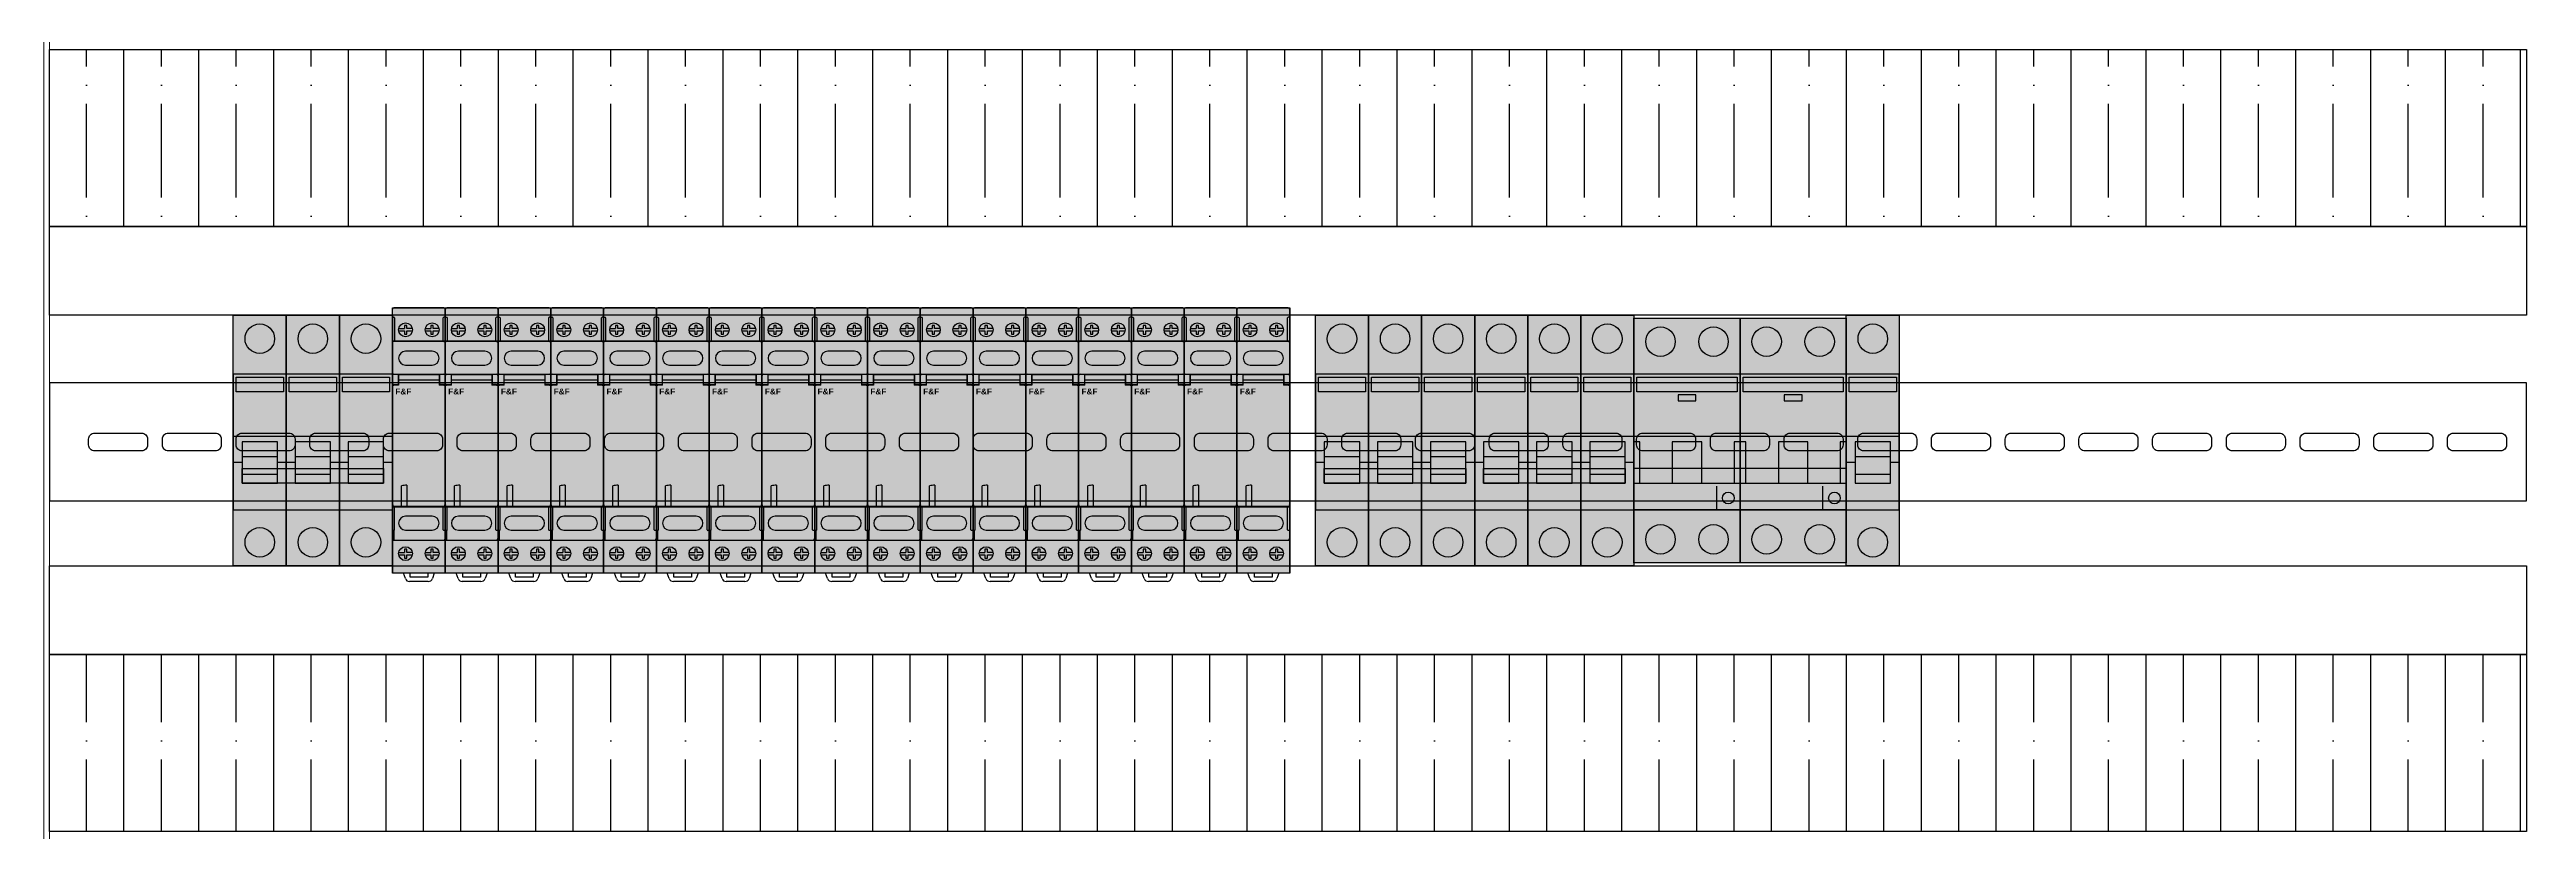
# Model space of a CAD drawing. Header units: millimetres. Extents: x -174 to 283929, y 1291 to 21053.
# Drawn here: x 10262 to 11102, y 19384 to 19649 of the extents above; entities that cross this region are included whole.
import ezdxf
from ezdxf.enums import TextEntityAlignment as Align

# ---------------------------------------------------------------- set-up
doc = ezdxf.new("R2010")
doc.units = ezdxf.units.MM
doc.linetypes.add('L000000000000000000', pattern=[0])
for name, color, linetype in [('05. Аппараты', 7, 'Continuous'), ('0_Рамка', 7, 'Continuous'), ('0_Рамка @ 5', 7, 'Continuous'), ('0_Рамка @ 6', 7, 'Continuous'), ('devices', 7, 'Continuous')]:
    doc.layers.add(name, color=color, linetype=linetype)
doc.styles.add('STANDARD-2', font='arialbd.ttf')
doc.styles.add('СПДС', font='isocpeur.ttf', dxfattribs={"width": 0.8, "height": 2.5})

# ---------------------------------------------------------------- blocks, each defined once
blk = doc.blocks.new('*U213')
at = {"ltscale": 2}
blk.add_lwpolyline([(0, 20), (0, -20), (840, -20), (840, 20), (0, 20)], dxfattribs=at)
for points in [[(15.23, 3), (31.23, 3, -0.414214), (33.23, 1), (33.23, -1, -0.414214), (31.23, -3), (15.23, -3, -0.414214), (13.23, -1), (13.23, 1, -0.414214)], [(40.23, 3), (56.23, 3, -0.414214), (58.23, 1), (58.23, -1, -0.414214), (56.23, -3), (40.23, -3, -0.414214), (38.23, -1), (38.23, 1, -0.414214)], [(65.23, 3), (81.23, 3, -0.414214), (83.23, 1), (83.23, -1, -0.414214), (81.23, -3), (65.23, -3, -0.414214), (63.23, -1), (63.23, 1, -0.414214)], [(90.23, 3), (106.23, 3, -0.414214), (108.23, 1), (108.23, -1, -0.414214), (106.23, -3), (90.23, -3, -0.414214), (88.23, -1), (88.23, 1, -0.414214)], [(115.23, 3), (131.23, 3, -0.414214), (133.23, 1), (133.23, -1, -0.414214), (131.23, -3), (115.23, -3, -0.414214), (113.23, -1), (113.23, 1, -0.414214)], [(140.23, 3), (156.23, 3, -0.414214), (158.23, 1), (158.23, -1, -0.414214), (156.23, -3), (140.23, -3, -0.414214), (138.23, -1), (138.23, 1, -0.414214)], [(165.23, 3), (181.23, 3, -0.414214), (183.23, 1), (183.23, -1, -0.414214), (181.23, -3), (165.23, -3, -0.414214), (163.23, -1), (163.23, 1, -0.414214)], [(190.23, 3), (206.23, 3, -0.414214), (208.23, 1), (208.23, -1, -0.414214), (206.23, -3), (190.23, -3, -0.414214), (188.23, -1), (188.23, 1, -0.414214)], [(215.23, 3), (231.23, 3, -0.414214), (233.23, 1), (233.23, -1, -0.414214), (231.23, -3), (215.23, -3, -0.414214), (213.23, -1), (213.23, 1, -0.414214)], [(240.23, 3), (256.23, 3, -0.414214), (258.23, 1), (258.23, -1, -0.414214), (256.23, -3), (240.23, -3, -0.414214), (238.23, -1), (238.23, 1, -0.414214)], [(265.23, 3), (281.23, 3, -0.414214), (283.23, 1), (283.23, -1, -0.414214), (281.23, -3), (265.23, -3, -0.414214), (263.23, -1), (263.23, 1, -0.414214)], [(290.23, 3), (306.23, 3, -0.414214), (308.23, 1), (308.23, -1, -0.414214), (306.23, -3), (290.23, -3, -0.414214), (288.23, -1), (288.23, 1, -0.414214)], [(315.23, 3), (331.23, 3, -0.414214), (333.23, 1), (333.23, -1, -0.414214), (331.23, -3), (315.23, -3, -0.414214), (313.23, -1), (313.23, 1, -0.414214)], [(340.23, 3), (356.23, 3, -0.414214), (358.23, 1), (358.23, -1, -0.414214), (356.23, -3), (340.23, -3, -0.414214), (338.23, -1), (338.23, 1, -0.414214)], [(365.23, 3), (381.23, 3, -0.414214), (383.23, 1), (383.23, -1, -0.414214), (381.23, -3), (365.23, -3, -0.414214), (363.23, -1), (363.23, 1, -0.414214)], [(390.23, 3), (406.23, 3, -0.414214), (408.23, 1), (408.23, -1, -0.414214), (406.23, -3), (390.23, -3, -0.414214), (388.23, -1), (388.23, 1, -0.414214)], [(415.23, 3), (431.23, 3, -0.414214), (433.23, 1), (433.23, -1, -0.414214), (431.23, -3), (415.23, -3, -0.414214), (413.23, -1), (413.23, 1, -0.414214)], [(440.23, 3), (456.23, 3, -0.414214), (458.23, 1), (458.23, -1, -0.414214), (456.23, -3), (440.23, -3, -0.414214), (438.23, -1), (438.23, 1, -0.414214)], [(465.23, 3), (481.23, 3, -0.414214), (483.23, 1), (483.23, -1, -0.414214), (481.23, -3), (465.23, -3, -0.414214), (463.23, -1), (463.23, 1, -0.414214)], [(490.23, 3), (506.23, 3, -0.414214), (508.23, 1), (508.23, -1, -0.414214), (506.23, -3), (490.23, -3, -0.414214), (488.23, -1), (488.23, 1, -0.414214)], [(515.23, 3), (531.23, 3, -0.414214), (533.23, 1), (533.23, -1, -0.414214), (531.23, -3), (515.23, -3, -0.414214), (513.23, -1), (513.23, 1, -0.414214)], [(540.23, 3), (556.23, 3, -0.414214), (558.23, 1), (558.23, -1, -0.414214), (556.23, -3), (540.23, -3, -0.414214), (538.23, -1), (538.23, 1, -0.414214)], [(565.23, 3), (581.23, 3, -0.414214), (583.23, 1), (583.23, -1, -0.414214), (581.23, -3), (565.23, -3, -0.414214), (563.23, -1), (563.23, 1, -0.414214)], [(590.23, 3), (606.23, 3, -0.414214), (608.23, 1), (608.23, -1, -0.414214), (606.23, -3), (590.23, -3, -0.414214), (588.23, -1), (588.23, 1, -0.414214)], [(615.23, 3), (631.23, 3, -0.414214), (633.23, 1), (633.23, -1, -0.414214), (631.23, -3), (615.23, -3, -0.414214), (613.23, -1), (613.23, 1, -0.414214)], [(640.23, 3), (656.23, 3, -0.414214), (658.23, 1), (658.23, -1, -0.414214), (656.23, -3), (640.23, -3, -0.414214), (638.23, -1), (638.23, 1, -0.414214)], [(665.23, 3), (681.23, 3, -0.414214), (683.23, 1), (683.23, -1, -0.414214), (681.23, -3), (665.23, -3, -0.414214), (663.23, -1), (663.23, 1, -0.414214)], [(690.23, 3), (706.23, 3, -0.414214), (708.23, 1), (708.23, -1, -0.414214), (706.23, -3), (690.23, -3, -0.414214), (688.23, -1), (688.23, 1, -0.414214)], [(715.23, 3), (731.23, 3, -0.414214), (733.23, 1), (733.23, -1, -0.414214), (731.23, -3), (715.23, -3, -0.414214), (713.23, -1), (713.23, 1, -0.414214)], [(740.23, 3), (756.23, 3, -0.414214), (758.23, 1), (758.23, -1, -0.414214), (756.23, -3), (740.23, -3, -0.414214), (738.23, -1), (738.23, 1, -0.414214)], [(765.23, 3), (781.23, 3, -0.414214), (783.23, 1), (783.23, -1, -0.414214), (781.23, -3), (765.23, -3, -0.414214), (763.23, -1), (763.23, 1, -0.414214)], [(790.23, 3), (806.23, 3, -0.414214), (808.23, 1), (808.23, -1, -0.414214), (806.23, -3), (790.23, -3, -0.414214), (788.23, -1), (788.23, 1, -0.414214)], [(815.23, 3), (831.23, 3, -0.414214), (833.23, 1), (833.23, -1, -0.414214), (831.23, -3), (815.23, -3, -0.414214), (813.23, -1), (813.23, 1, -0.414214)]]:
    blk.add_lwpolyline(points, format="xyb", close=True, dxfattribs=at)
blk = doc.blocks.new('*U266')
at = {"true_color": 0xffffff}
h = blk.add_hatch(color=7, dxfattribs=at)
h.paths.add_polyline_path([(36, -19), (36, 66), (54, 66), (54, -19)])
h.paths.add_polyline_path([(18, -19), (18, 66), (36, 66), (36, -19)])
h.paths.add_polyline_path([(0, -19), (0, 66), (18, 66), (18, -19)])
at = {"color": 7, "linetype": 'L000000000000000000'}
for p, q in [((0, 25), (18, 25)), ((15, 18), (3, 18)), ((18, 25), (36, 25)), ((18, 25), (36, 25)), ((33, 18), (21, 18)), ((36, 25), (54, 25)), ((51, 18), (39, 18)), ((3, 16), (0, 16)), ((18, 16), (15, 16)), ((21, 16), (18, 16)), ((36, 16), (33, 16)), ((36, 16), (33, 16)), ((39, 16), (36, 16)), ((54, 16), (51, 16))]:
    blk.add_line(p, q, dxfattribs=at)
at = {"color": 7, "linetype": 'Continuous'}
for points in [[(0, -19), (0, 66), (18, 66), (18, -19)], [(18, -19), (18, 66), (36, 66), (36, -19)], [(36, -19), (36, 66), (54, 66), (54, -19)], [(18, 0), (18, 46), (0, 46), (0, 0)], [(1, 40), (1, 45), (17, 45), (17, 40)], [(36, 0), (36, 46), (18, 46), (18, 0)], [(19, 40), (19, 45), (35, 45), (35, 40)], [(54, 0), (54, 46), (36, 46), (36, 0)], [(37, 40), (37, 45), (53, 45), (53, 40)], [(51, 14), (51, 9), (3, 9), (3, 14)]]:
    blk.add_lwpolyline(points, close=True, dxfattribs=at)
at = {"color": 7, "linetype": 'L000000000000000000'}
for points in [[(15, 9), (15, 23), (3, 23), (3, 9)], [(33, 9), (33, 23), (21, 23), (21, 9)], [(51, 9), (51, 23), (39, 23), (39, 9)], [(15, 9), (15, 12), (3, 12), (3, 9)], [(33, 9), (33, 12), (21, 12), (21, 9)], [(51, 9), (51, 12), (39, 12), (39, 9)]]:
    blk.add_lwpolyline(points, close=True, dxfattribs=at)
at = {"color": 7, "linetype": 'Continuous'}
for points in [[(18, 1), (18, 12)], [(18, 1), (18, 12)], [(18, 1), (18, 12)], [(18, 1), (18, 12)], [(36, 1), (36, 12), (36, 12)], [(36, 1), (36, 12), (36, 12)], [(36, 1), (36, 12), (36, 12)], [(36, 1), (36, 12), (36, 12)]]:
    blk.add_lwpolyline(points, dxfattribs=at)
for centre in [(9, 58), (27, 58), (45, 58), (9, -11), (27, -11), (45, -11)]:
    blk.add_circle(centre, 5, dxfattribs=at)
at = {"color": 5, "linetype": 'Continuous'}
for points in [[(1, 40), (1, 45), (17, 40), (17, 45)], [(19, 40), (19, 45), (35, 40), (35, 45)], [(37, 40), (37, 45), (53, 40), (53, 45)]]:
    blk.add_solid(points, dxfattribs=at)
at = {"color": 7, "linetype": 'Continuous'}
blk.add_solid([(51, 14), (51, 9), (3, 14), (3, 9)], dxfattribs=at)
at = {"color": 7, "linetype": 'L000000000000000000'}
for points in [[(15, 9), (15, 12), (3, 9), (3, 12)], [(33, 9), (33, 12), (21, 9), (21, 12)], [(51, 9), (51, 12), (39, 9), (39, 12)]]:
    blk.add_solid(points, dxfattribs=at)
blk = doc.blocks.new('MR-5-1')
at = {"true_color": 0xffffff}
h = blk.add_hatch(color=7, dxfattribs=at)
h.dxf.hatch_style = 1
h.paths.add_polyline_path([(17.9, 45), (0, 45), (0, -45), (17.9, -45)])
for p, q in [((0, 33.75), (0, 44.5)), ((17.4, 45), (0.5, 45)), ((17.9, 33.75), (17.9, 44.5)), ((0, 22.5), (0, 33.75)), ((0, 33.75), (17.9, 33.75)), ((0.2, 41.75), (0.5, 41.75)), ((0.7, 41.55), (0.7, 33.75)), ((2.19, 37.92), (4.05, 37.92)), ((2.19, 37.12), (4.05, 37.12)), ((4.05, 39.02), (4.05, 37.92)), ((4.85, 39.02), (4.05, 39.02)), ((4.05, 37.12), (4.05, 36.02)), ((4.05, 36.02), (4.85, 36.02)), ((4.85, 37.92), (4.85, 39.02)), ((6.71, 37.92), (4.85, 37.92)), ((4.85, 36.02), (4.85, 37.12)), ((4.85, 37.12), (6.71, 37.12)), ((11.19, 37.92), (13.05, 37.92)), ((11.19, 37.12), (13.05, 37.12)), ((13.05, 39.02), (13.05, 37.92)), ((13.85, 39.02), (13.05, 39.02)), ((13.05, 37.12), (13.05, 36.02)), ((13.05, 36.02), (13.85, 36.02)), ((13.85, 37.92), (13.85, 39.02)), ((15.71, 37.92), (13.85, 37.92)), ((13.85, 36.02), (13.85, 37.12)), ((13.85, 37.12), (15.71, 37.12)), ((17.2, 33.75), (17.2, 41.55)), ((17.7, 41.75), (17.4, 41.75)), ((17.9, 22.5), (17.9, 33.75)), ((0, -33.75), (0, 22.5)), ((0, 22.5), (17.9, 22.5)), ((0.1, -21.85), (0.1, 18.64)), ((0.5, 18.96), (2, 18.96)), ((2.08, 18.8), (0.9, 18.8)), ((2, 22.5), (2, 18.8)), ((2.08, 18.8), (2.08, 22.4)), ((2.08, 22.4), (15.82, 22.4)), ((2.08, 20.6), (15.82, 20.6)), ((15.82, 22.4), (15.82, 18.8)), ((17, 18.8), (15.82, 18.8)), ((15.9, 22.5), (15.9, 18.8)), ((17.4, 18.96), (15.9, 18.96)), ((17.8, 18.64), (17.8, -21.85)), ((17.9, -33.75), (17.9, 22.5)), ((3.1, -22.35), (3.1, -15.33)), ((4.9, -15.16), (4.9, -22.35)), ((0, -22.5), (0.46, -22.5)), ((0.5, -22.5), (17.4, -22.5)), ((17.3, -22.35), (0.6, -22.35)), ((0.7, -30.3), (0.7, -22.5)), ((17.2, -30.3), (17.2, -22.5)), ((17.44, -22.5), (17.9, -22.5)), ((0.5, -30.5), (0.2, -30.5)), ((17.7, -30.5), (17.4, -30.5)), ((0, -33.75), (17.9, -33.75)), ((0, -33.75), (0, -45)), ((2.19, -37.94), (4.05, -37.94)), ((2.19, -38.74), (4.05, -38.74)), ((4.85, -36.84), (4.05, -36.84)), ((4.05, -36.84), (4.05, -37.94)), ((4.05, -38.74), (4.05, -39.84)), ((4.05, -39.84), (4.85, -39.84)), ((4.85, -37.94), (4.85, -36.84)), ((6.71, -37.94), (4.85, -37.94)), ((4.85, -38.74), (6.71, -38.74)), ((4.85, -39.84), (4.85, -38.74)), ((11.19, -37.94), (13.05, -37.94)), ((11.19, -38.74), (13.05, -38.74)), ((13.85, -36.84), (13.05, -36.84)), ((13.05, -36.84), (13.05, -37.94)), ((13.05, -38.74), (13.05, -39.84)), ((13.05, -39.84), (13.85, -39.84)), ((13.85, -37.94), (13.85, -36.84)), ((15.71, -37.94), (13.85, -37.94)), ((13.85, -38.74), (15.71, -38.74)), ((13.85, -39.84), (13.85, -38.74)), ((17.9, -33.75), (17.9, -45)), ((17.9, -45), (0, -45)), ((4.37, -46.81), (3.71, -45)), ((12.12, -47.8), (5.78, -47.8)), ((5.95, -46.3), (5.95, -45)), ((11.95, -46.3), (5.95, -46.3)), ((11.95, -45), (11.95, -46.3)), ((14.19, -45), (13.53, -46.81))]:
    blk.add_line(p, q)
at = {"ltscale": 100}
blk.add_lwpolyline([(0, 45), (17.9, 45), (17.9, -45), (0, -45)], close=True, dxfattribs=at)
for points in [[(13.45, 30.27), (4.45, 30.27)], [(4.45, 25.57), (13.45, 25.57)], [(13.45, -25.66), (4.45, -25.66)], [(4.45, -30.36), (13.45, -30.36)]]:
    blk.add_lwpolyline(points)
for centre in [(4.45, 37.52), (13.45, 37.52), (4.45, -38.34), (13.45, -38.34)]:
    blk.add_circle(centre, 2.35)
for centre, radius, start, end in [((0.5, 44.5), 0.5, 90, 180), ((17.4, 44.5), 0.5, 0, 90), ((0.2, 41.55), 0.2, 90, 179.99999), ((0.5, 41.55), 0.2, 0, 90), ((17.4, 41.55), 0.2, 90, 179.99998), ((17.7, 41.55), 0.2, 0, 90), ((4.45, 27.92), 2.35, 90, 270), ((13.45, 27.92), 2.35, 270, 90), ((0.5, 22), 0.5, 90, 180), ((17.4, 22), 0.5, 0, 90), ((0.6, -21.85), 0.5, 180, 270), ((17.3, -21.85), 0.5, 270, 0), ((0.2, -30.3), 0.2, 180, 270), ((0.5, -30.3), 0.2, 270, 359.99998), ((4.45, -28.01), 2.35, 90, 270), ((13.45, -28.01), 2.35, 270, 90), ((17.4, -30.3), 0.2, 180, 270), ((17.4, -33.25), 0.5, 270, 0), ((17.7, -30.3), 0.2, 270, 359.99999), ((5.78, -46.3), 1.5, 200, 270), ((12.12, -46.3), 1.5, 270, 340)]:
    blk.add_arc(centre, radius, start, end)
at = {"extrusion": (1, 0, 0)}
for points in [[(0, 33.75, 8.7), (0, 29.39, 12.36), (0, 20.1, 12.36)], [(17.9, 33.75, 8.7), (17.9, 31.07, 10.95), (17.9, 22.5, 12.16)], [(17.9, -45, -12.1), (17.9, -40.64, -8.44), (17.9, -31.35, -8.44)], [(0, -45, -12.1), (0, -42.32, -9.85), (0, -33.75, -8.64)]]:
    blk.add_open_spline(points, degree=2, dxfattribs=at)
for points, knots in [([(0.47, 33.53), (0.43, 33.53), (0.35, 33.52), (0.24, 33.49), (0.14, 33.45), (0.06, 33.39), (0.01, 33.33), (0, 33.27), (0, 33.25)], [0, 0, 0, 0, 0.1237619, 0.2412196, 0.3481249, 0.441747, 0.522407, 0.5946254, 0.5946254, 0.5946254, 0.5946254]), ([(17.43, 33.53), (16.02, 33.54), (13.19, 33.55), (8.95, 33.56), (4.71, 33.55), (1.88, 33.54), (0.47, 33.53)], [0, 0, 0, 0, 4.229467, 8.481031, 12.732405, 16.960517, 16.960517, 16.960517, 16.960517]), ([(17.43, 33.53), (17.47, 33.53), (17.55, 33.52), (17.66, 33.49), (17.76, 33.45), (17.84, 33.39), (17.89, 33.33), (17.9, 33.27), (17.9, 33.25)], [0, 0, 0, 0, 0.1238775, 0.2413836, 0.3482432, 0.4418443, 0.5224391, 0.5945133, 0.5945133, 0.5945133, 0.5945133]), ([(0, 19.44), (0, 19.39), (0.02, 19.29), (0.09, 19.16), (0.2, 19.05), (0.34, 18.98), (0.45, 18.96), (0.5, 18.96)], [0, 0, 0, 0, 0.1512349, 0.303452, 0.4572445, 0.6125964, 0.7689041, 0.7689041, 0.7689041, 0.7689041]), ([(0.1, 18.64), (0.1, 18.64), (0.11, 18.66), (0.13, 18.68), (0.16, 18.7), (0.2, 18.72), (0.25, 18.73), (0.31, 18.75), (0.38, 18.76), (0.43, 18.76), (0.46, 18.77)], [0, 0, 0, 0, 0.0220442, 0.0498475, 0.0862658, 0.1321149, 0.1872439, 0.2508436, 0.3216913, 0.398139, 0.398139, 0.398139, 0.398139]), ([(0.9, 18.8), (0.83, 18.79), (0.68, 18.78), (0.53, 18.77), (0.46, 18.77)], [0, 0, 0, 0, 0.2220121, 0.4436062, 0.4436062, 0.4436062, 0.4436062]), ([(17.44, 18.77), (17.37, 18.77), (17.22, 18.78), (17.07, 18.79), (17, 18.8)], [0, 0, 0, 0, 0.2215942, 0.4436062, 0.4436062, 0.4436062, 0.4436062]), ([(17.4, 18.96), (17.45, 18.96), (17.56, 18.98), (17.7, 19.05), (17.81, 19.16), (17.88, 19.29), (17.9, 19.39), (17.9, 19.44)], [0, 0, 0, 0, 0.1563072, 0.3116587, 0.4654512, 0.6176686, 0.7689041, 0.7689041, 0.7689041, 0.7689041]), ([(17.44, 18.77), (17.47, 18.76), (17.52, 18.76), (17.59, 18.75), (17.65, 18.73), (17.7, 18.72), (17.74, 18.7), (17.77, 18.68), (17.79, 18.66), (17.8, 18.64), (17.8, 18.64)], [0, 0, 0, 0, 0.0764586, 0.1473268, 0.2109421, 0.2660711, 0.3119057, 0.3483063, 0.3760985, 0.3981392, 0.3981392, 0.3981392, 0.3981392]), ([(4.9, -15.16), (4.6, -15.18), (4, -15.23), (3.4, -15.3), (3.1, -15.33)], [0, 0, 0, 0, 0.90538, 1.808457, 1.808457, 1.808457, 1.808457]), ([(0.41, -30.5), (0.41, -30.52), (0.41, -31.09), (0.41, -32.09), (0.41, -33.07), (0.41, -33.51)], [0, 0, 0, 0, 0.069042, 1.694186, 3.012914, 3.012914, 3.012914, 3.012914]), ([(0.45, -33.69), (0.44, -33.68), (0.44, -33.65), (0.43, -33.61), (0.42, -33.56), (0.41, -33.53), (0.41, -33.51)], [0, 0, 0, 0, 0.036157, 0.0782872, 0.1258673, 0.178237, 0.178237, 0.178237, 0.178237]), ([(0.5, -33.75), (0.5, -33.75), (0.49, -33.75), (0.49, -33.75), (0.48, -33.74), (0.47, -33.73), (0.47, -33.72), (0.46, -33.71), (0.45, -33.7), (0.45, -33.69), (0.45, -33.69)], [0, 0, 0, 0, 0.00670806, 0.01397294, 0.02223209, 0.03177433, 0.04277123, 0.05531569, 0.06944941, 0.0851797, 0.0851797, 0.0851797, 0.0851797])]:
    blk.add_open_spline(points, degree=3, knots=knots)
at = {"layer": '05. Аппараты', "color": 82, "style": 'STANDARD-2'}
blk.add_text('F&F', height=2, dxfattribs=at).set_placement((0.98, 15.61))
blk = doc.blocks.new('DS201')
at = {"true_color": 0xffffff}
blk.add_hatch(color=7, dxfattribs=at).paths.add_polyline_path([(0, -64), (0, 19), (36, 19), (36, -64)])
at = {"color": 7, "linetype": 'Continuous'}
for points in [[(0, -64), (0, 19), (36, 19), (36, -64)], [(36, -46), (36, 0), (0, 0), (0, -46)], [(1, -6), (1, -1), (35, -1), (35, -6)], [(21, -9), (21, -7), (15, -7), (15, -9)], [(0, -46), (0, -21), (36, -21), (36, -46)], [(2, -37), (2, -23), (0, -23), (0, -37)], [(23, -37), (23, -23), (13, -23), (13, -37)], [(36, -37), (36, -23), (34, -23), (34, -37)], [(36, -37), (36, -32), (0, -32), (0, -37)]]:
    blk.add_lwpolyline(points, close=True, dxfattribs=at)
blk.add_lwpolyline([(28, -38), (28, -46), (36, -46)], dxfattribs=at)
for centre, radius in [((9, 11), 5), ((27, 11), 5), ((32, -42), 2), ((9, -56), 5), ((27, -56), 5)]:
    blk.add_circle(centre, radius, dxfattribs=at)
at = {"color": 1, "linetype": 'Continuous'}
blk.add_solid([(1, -6), (1, -1), (35, -6), (35, -1)], dxfattribs=at)
at = {"color": 7, "linetype": 'Continuous'}
for points in [[(2, -37), (2, -23), (0, -37), (0, -23)], [(23, -37), (23, -23), (13, -37), (13, -23)], [(36, -37), (36, -23), (34, -37), (34, -23)], [(36, -37), (36, -32), (0, -37), (0, -32)]]:
    blk.add_solid(points, dxfattribs=at)
blk = doc.blocks.new('S201')
at = {"true_color": 0xffffff}
blk.add_hatch(color=7, dxfattribs=at).paths.add_polyline_path([(0, -19), (0, 66), (18, 66), (18, -19)])
at = {"color": 7, "linetype": 'L000000000000000000'}
for p, q in [((0, 25), (18, 25)), ((15, 18), (3, 18)), ((3, 16), (0, 16)), ((18, 16), (15, 16))]:
    blk.add_line(p, q, dxfattribs=at)
at = {"color": 7, "linetype": 'Continuous'}
for points in [[(0, -19), (0, 66), (18, 66), (18, -19)], [(18, 0), (18, 46), (0, 46), (0, 0)], [(1, 40), (1, 45), (17, 45), (17, 40)]]:
    blk.add_lwpolyline(points, close=True, dxfattribs=at)
at = {"color": 7, "linetype": 'L000000000000000000'}
for points in [[(15, 9), (15, 23), (3, 23), (3, 9)], [(15, 9), (15, 12), (3, 12), (3, 9)]]:
    blk.add_lwpolyline(points, close=True, dxfattribs=at)
at = {"color": 7, "linetype": 'Continuous'}
for centre in [(9, 58), (9, -11)]:
    blk.add_circle(centre, 5, dxfattribs=at)
at = {"color": 1, "linetype": 'Continuous'}
blk.add_solid([(1, 40), (1, 45), (17, 40), (17, 45)], dxfattribs=at)
at = {"color": 7, "linetype": 'L000000000000000000'}
blk.add_solid([(15, 9), (15, 12), (3, 9), (3, 12)], dxfattribs=at)
blk = doc.blocks.new('*U201')
blk.add_wipeout([(0, 30), (840, 30), (840, -30), (0, -30)])
at = {"true_color": 0x2776bb}
h = blk.add_hatch(dxfattribs=at)
h.set_pattern_fill('ANSI35', color=152, scale=4, angle=45)
h.set_pattern_definition([(90, (-6146.77, 1406.27), (-25.4, 0), []), (90, (-6134.07, 1418.97), (-25.4, 0), [31.75, -6.35, 0, -6.35])])
h.paths.add_polyline_path([(840, -30), (840, 30), (0, 30), (0, -30)])
blk.add_lwpolyline([(0, 30), (840, 30), (840, -30), (0, -30), (0, 30)])
blk = doc.blocks.new('*U197')
blk.add_wipeout([(0, 30), (840, 30), (840, -30), (0, -30)])
at = {"true_color": 0x2776bb}
h = blk.add_hatch(dxfattribs=at)
h.set_pattern_fill('ANSI35', color=152, scale=4, angle=45)
h.set_pattern_definition([(90, (-6146.77, 1406.27), (-25.4, 0), []), (90, (-6134.07, 1418.97), (-25.4, 0), [31.75, -6.35, 0, -6.35])])
h.paths.add_polyline_path([(840, -30), (840, 30), (0, 30), (0, -30)])
blk.add_lwpolyline([(0, 30), (840, 30), (840, -30), (0, -30), (0, 30)])
blk = doc.blocks.new('*U198')
at = {"color": 0, "linetype": 'Continuous', "lineweight": 0}
for p, q in [((0, 2198.4), (0, 50)), ((1000, 1.6), (1000, 2198.4)), ((0, 2150), (2, 2150)), ((2, 2150), (2, 2122.5)), ((2, 2150), (2, 50)), ((2, 2150), (48, 2150)), ((48, 2150), (48, 50)), ((48, 2150), (50, 2150)), ((50, 2150), (50, 1.6)), ((950, 50), (950, 2150)), ((952, 2150), (950, 2150)), ((952, 50), (952, 2150)), ((998, 2150), (952, 2150)), ((998, 2122.5), (998, 2150)), ((998, 50), (998, 2150)), ((1000, 2150), (998, 2150)), ((1.5, 2122.5), (2, 2122.5)), ((1.5, 2117.5), (1.5, 2122.5)), ((2, 2117.5), (1.5, 2117.5)), ((6.5, 2122.5), (2, 2122.5)), ((2, 2117.5), (6.5, 2117.5)), ((2.5, 2122.5), (2.5, 2117.5)), ((6.5, 2117.5), (6.5, 2122.5)), ((19.5, 2121), (19.5, 2069)), ((20.5, 2123), (20.5, 2067)), ((40, 2123.5), (22, 2123.5)), ((42, 2122.5), (42, 2067.5)), ((42.5, 2069), (42.5, 2121)), ((957.5, 2121), (957.5, 2069)), ((958, 2067.5), (958, 2122.5)), ((978, 2123.5), (960, 2123.5)), ((979.5, 2067), (979.5, 2123)), ((980.5, 2069), (980.5, 2121)), ((998, 2122.5), (993.5, 2122.5)), ((993.5, 2122.5), (993.5, 2117.5)), ((993.5, 2117.5), (998, 2117.5)), ((997.5, 2117.5), (997.5, 2122.5)), ((998, 2122.5), (998.5, 2122.5)), ((998.5, 2117.5), (998, 2117.5)), ((998.5, 2122.5), (998.5, 2117.5)), ((22, 2066.5), (40, 2066.5)), ((960, 2066.5), (978, 2066.5)), ((29.5, 2054.5), (29.5, 2045.5)), ((40, 2056), (31, 2056)), ((41.5, 2045.5), (41.5, 2054.5)), ((958.5, 2054.5), (958.5, 2045.5)), ((969, 2056), (960, 2056)), ((970.5, 2045.5), (970.5, 2054.5)), ((31, 2044), (40, 2044)), ((960, 2044), (969, 2044)), ((20.5, 2034.5), (20.5, 1965.5)), ((40, 2035), (22, 2035)), ((42, 2034), (42, 1966)), ((958, 1966), (958, 2034)), ((978, 2035), (960, 2035)), ((979.5, 1965.5), (979.5, 2034.5)), ((19.5, 2032.5), (19.5, 1967.5)), ((42.5, 1967.5), (42.5, 2032.5)), ((957.5, 2032.5), (957.5, 1967.5)), ((980.5, 1967.5), (980.5, 2032.5)), ((22, 1965), (40, 1965)), ((960, 1965), (978, 1965)), ((29.5, 1954.5), (29.5, 1945.5)), ((40, 1956), (31, 1956)), ((41.5, 1945.5), (41.5, 1954.5)), ((958.5, 1954.5), (958.5, 1945.5)), ((969, 1956), (960, 1956)), ((970.5, 1945.5), (970.5, 1954.5)), ((31, 1944), (40, 1944)), ((960, 1944), (969, 1944)), ((19.5, 1932.5), (19.5, 1867.5)), ((20.5, 1934.5), (20.5, 1865.5)), ((40, 1935), (22, 1935)), ((42, 1934), (42, 1866)), ((42.5, 1867.5), (42.5, 1932.5)), ((957.5, 1932.5), (957.5, 1867.5)), ((958, 1866), (958, 1934)), ((978, 1935), (960, 1935)), ((979.5, 1865.5), (979.5, 1934.5)), ((980.5, 1867.5), (980.5, 1932.5)), ((22, 1865), (40, 1865)), ((960, 1865), (978, 1865)), ((29.5, 1854.5), (29.5, 1845.5)), ((40, 1856), (31, 1856)), ((41.5, 1845.5), (41.5, 1854.5)), ((958.5, 1854.5), (958.5, 1845.5)), ((969, 1856), (960, 1856)), ((970.5, 1845.5), (970.5, 1854.5)), ((31, 1844), (40, 1844)), ((960, 1844), (969, 1844)), ((19.5, 1832.5), (19.5, 1767.5)), ((20.5, 1834.5), (20.5, 1765.5)), ((40, 1835), (22, 1835)), ((42, 1834), (42, 1766)), ((42.5, 1767.5), (42.5, 1832.5)), ((957.5, 1832.5), (957.5, 1767.5)), ((958, 1766), (958, 1834)), ((978, 1835), (960, 1835)), ((979.5, 1765.5), (979.5, 1834.5)), ((980.5, 1767.5), (980.5, 1832.5)), ((22, 1765), (40, 1765)), ((960, 1765), (978, 1765)), ((40, 1756), (31, 1756)), ((969, 1756), (960, 1756)), ((29.5, 1754.5), (29.5, 1745.5)), ((41.5, 1745.5), (41.5, 1754.5)), ((958.5, 1754.5), (958.5, 1745.5)), ((970.5, 1745.5), (970.5, 1754.5)), ((31, 1744), (40, 1744)), ((960, 1744), (969, 1744)), ((19.5, 1732.5), (19.5, 1667.5)), ((20.5, 1734.5), (20.5, 1665.5)), ((40, 1735), (22, 1735)), ((42, 1734), (42, 1666)), ((42.5, 1667.5), (42.5, 1732.5)), ((957.5, 1732.5), (957.5, 1667.5)), ((958, 1666), (958, 1734)), ((978, 1735), (960, 1735)), ((979.5, 1665.5), (979.5, 1734.5)), ((980.5, 1667.5), (980.5, 1732.5)), ((22, 1665), (40, 1665)), ((960, 1665), (978, 1665)), ((40, 1656), (31, 1656)), ((969, 1656), (960, 1656)), ((29.5, 1654.5), (29.5, 1645.5)), ((41.5, 1645.5), (41.5, 1654.5)), ((958.5, 1654.5), (958.5, 1645.5)), ((970.5, 1645.5), (970.5, 1654.5)), ((31, 1644), (40, 1644)), ((960, 1644), (969, 1644)), ((19.5, 1632.5), (19.5, 1567.5)), ((20.5, 1634.5), (20.5, 1565.5)), ((40, 1635), (22, 1635)), ((42, 1634), (42, 1566)), ((42.5, 1567.5), (42.5, 1632.5)), ((957.5, 1632.5), (957.5, 1567.5)), ((958, 1566), (958, 1634)), ((978, 1635), (960, 1635)), ((979.5, 1565.5), (979.5, 1634.5)), ((980.5, 1567.5), (980.5, 1632.5)), ((22, 1565), (40, 1565)), ((960, 1565), (978, 1565)), ((29.5, 1554.5), (29.5, 1545.5)), ((40, 1556), (31, 1556)), ((41.5, 1545.5), (41.5, 1554.5)), ((958.5, 1554.5), (958.5, 1545.5)), ((969, 1556), (960, 1556)), ((970.5, 1545.5), (970.5, 1554.5)), ((31, 1544), (40, 1544)), ((960, 1544), (969, 1544)), ((19.5, 1532.5), (19.5, 1467.5)), ((20.5, 1534.5), (20.5, 1465.5)), ((40, 1535), (22, 1535)), ((42, 1534), (42, 1466)), ((42.5, 1467.5), (42.5, 1532.5)), ((957.5, 1532.5), (957.5, 1467.5)), ((958, 1466), (958, 1534)), ((978, 1535), (960, 1535)), ((979.5, 1465.5), (979.5, 1534.5)), ((980.5, 1467.5), (980.5, 1532.5)), ((22, 1465), (40, 1465)), ((960, 1465), (978, 1465)), ((29.5, 1454.5), (29.5, 1445.5)), ((40, 1456), (31, 1456)), ((41.5, 1445.5), (41.5, 1454.5)), ((958.5, 1454.5), (958.5, 1445.5)), ((969, 1456), (960, 1456)), ((970.5, 1445.5), (970.5, 1454.5)), ((31, 1444), (40, 1444)), ((960, 1444), (969, 1444)), ((19.5, 1432.5), (19.5, 1367.5)), ((20.5, 1434.5), (20.5, 1365.5)), ((40, 1435), (22, 1435)), ((42, 1434), (42, 1366)), ((42.5, 1367.5), (42.5, 1432.5)), ((957.5, 1432.5), (957.5, 1367.5)), ((958, 1366), (958, 1434)), ((978, 1435), (960, 1435)), ((979.5, 1365.5), (979.5, 1434.5)), ((980.5, 1367.5), (980.5, 1432.5)), ((22, 1365), (40, 1365)), ((960, 1365), (978, 1365)), ((29.5, 1354.5), (29.5, 1345.5)), ((40, 1356), (31, 1356)), ((41.5, 1345.5), (41.5, 1354.5)), ((958.5, 1354.5), (958.5, 1345.5)), ((969, 1356), (960, 1356)), ((970.5, 1345.5), (970.5, 1354.5)), ((31, 1344), (40, 1344)), ((960, 1344), (969, 1344)), ((19.5, 1332.5), (19.5, 1267.5)), ((20.5, 1334.5), (20.5, 1265.5)), ((40, 1335), (22, 1335)), ((42, 1334), (42, 1266)), ((42.5, 1267.5), (42.5, 1332.5)), ((957.5, 1332.5), (957.5, 1267.5)), ((958, 1266), (958, 1334)), ((978, 1335), (960, 1335)), ((979.5, 1265.5), (979.5, 1334.5)), ((980.5, 1267.5), (980.5, 1332.5)), ((22, 1265), (40, 1265)), ((960, 1265), (978, 1265)), ((29.5, 1254.5), (29.5, 1245.5)), ((40, 1256), (31, 1256)), ((41.5, 1245.5), (41.5, 1254.5)), ((958.5, 1254.5), (958.5, 1245.5)), ((969, 1256), (960, 1256)), ((970.5, 1245.5), (970.5, 1254.5)), ((31, 1244), (40, 1244)), ((960, 1244), (969, 1244)), ((40, 1235), (22, 1235)), ((978, 1235), (960, 1235)), ((19.5, 1232.5), (19.5, 1167.5)), ((20.5, 1234.5), (20.5, 1165.5)), ((42, 1234), (42, 1166)), ((42.5, 1167.5), (42.5, 1232.5)), ((957.5, 1232.5), (957.5, 1167.5)), ((958, 1166), (958, 1234)), ((979.5, 1165.5), (979.5, 1234.5)), ((980.5, 1167.5), (980.5, 1232.5)), ((22, 1165), (40, 1165)), ((960, 1165), (978, 1165)), ((29.5, 1154.5), (29.5, 1145.5)), ((40, 1156), (31, 1156)), ((41.5, 1145.5), (41.5, 1154.5)), ((958.5, 1154.5), (958.5, 1145.5)), ((969, 1156), (960, 1156)), ((970.5, 1145.5), (970.5, 1154.5)), ((31, 1144), (40, 1144)), ((960, 1144), (969, 1144)), ((20.5, 1134.5), (20.5, 1065.5)), ((40, 1135), (22, 1135)), ((978, 1135), (960, 1135)), ((979.5, 1065.5), (979.5, 1134.5)), ((19.5, 1132.5), (19.5, 1067.5)), ((42, 1134), (42, 1066)), ((42.5, 1067.5), (42.5, 1132.5)), ((957.5, 1132.5), (957.5, 1067.5)), ((958, 1066), (958, 1134)), ((980.5, 1067.5), (980.5, 1132.5)), ((22, 1065), (40, 1065)), ((960, 1065), (978, 1065)), ((29.5, 1054.5), (29.5, 1045.5)), ((40, 1056), (31, 1056)), ((41.5, 1045.5), (41.5, 1054.5)), ((958.5, 1054.5), (958.5, 1045.5)), ((969, 1056), (960, 1056)), ((970.5, 1045.5), (970.5, 1054.5)), ((31, 1044), (40, 1044)), ((960, 1044), (969, 1044)), ((20.5, 1034.5), (20.5, 965.5)), ((40, 1035), (22, 1035)), ((42, 1034), (42, 966)), ((958, 966), (958, 1034)), ((978, 1035), (960, 1035)), ((979.5, 965.5), (979.5, 1034.5)), ((19.5, 1032.5), (19.5, 967.5)), ((42.5, 967.5), (42.5, 1032.5)), ((957.5, 1032.5), (957.5, 967.5)), ((980.5, 967.5), (980.5, 1032.5)), ((22, 965), (40, 965)), ((960, 965), (978, 965)), ((29.5, 954.5), (29.5, 945.5)), ((40, 956), (31, 956)), ((41.5, 945.5), (41.5, 954.5)), ((958.5, 954.5), (958.5, 945.5)), ((969, 956), (960, 956)), ((970.5, 945.5), (970.5, 954.5)), ((31, 944), (40, 944)), ((960, 944), (969, 944)), ((19.5, 932.5), (19.5, 867.5)), ((20.5, 934.5), (20.5, 865.5)), ((40, 935), (22, 935)), ((42, 934), (42, 866)), ((42.5, 867.5), (42.5, 932.5)), ((957.5, 932.5), (957.5, 867.5)), ((958, 866), (958, 934)), ((978, 935), (960, 935)), ((979.5, 865.5), (979.5, 934.5)), ((980.5, 867.5), (980.5, 932.5)), ((22, 865), (40, 865)), ((960, 865), (978, 865)), ((29.5, 854.5), (29.5, 845.5)), ((40, 856), (31, 856)), ((41.5, 845.5), (41.5, 854.5)), ((958.5, 854.5), (958.5, 845.5)), ((969, 856), (960, 856)), ((970.5, 845.5), (970.5, 854.5)), ((31, 844), (40, 844)), ((960, 844), (969, 844)), ((19.5, 832.5), (19.5, 767.5)), ((20.5, 834.5), (20.5, 765.5)), ((40, 835), (22, 835)), ((42, 834), (42, 766)), ((42.5, 767.5), (42.5, 832.5)), ((957.5, 832.5), (957.5, 767.5)), ((958, 766), (958, 834)), ((978, 835), (960, 835)), ((979.5, 765.5), (979.5, 834.5)), ((980.5, 767.5), (980.5, 832.5)), ((22, 765), (40, 765)), ((960, 765), (978, 765)), ((29.5, 754.5), (29.5, 745.5)), ((40, 756), (31, 756)), ((41.5, 745.5), (41.5, 754.5)), ((958.5, 754.5), (958.5, 745.5)), ((969, 756), (960, 756)), ((970.5, 745.5), (970.5, 754.5)), ((31, 744), (40, 744)), ((960, 744), (969, 744)), ((19.5, 732.5), (19.5, 667.5)), ((20.5, 734.5), (20.5, 665.5)), ((40, 735), (22, 735)), ((42, 734), (42, 666)), ((42.5, 667.5), (42.5, 732.5)), ((957.5, 732.5), (957.5, 667.5)), ((958, 666), (958, 734)), ((978, 735), (960, 735)), ((979.5, 665.5), (979.5, 734.5)), ((980.5, 667.5), (980.5, 732.5)), ((22, 665), (40, 665)), ((960, 665), (978, 665)), ((40, 656), (31, 656)), ((969, 656), (960, 656)), ((29.5, 654.5), (29.5, 645.5)), ((41.5, 645.5), (41.5, 654.5)), ((958.5, 654.5), (958.5, 645.5)), ((970.5, 645.5), (970.5, 654.5)), ((31, 644), (40, 644)), ((960, 644), (969, 644)), ((19.5, 632.5), (19.5, 567.5)), ((20.5, 634.5), (20.5, 565.5)), ((40, 635), (22, 635)), ((42, 634), (42, 566)), ((42.5, 567.5), (42.5, 632.5)), ((957.5, 632.5), (957.5, 567.5)), ((958, 566), (958, 634)), ((978, 635), (960, 635)), ((979.5, 565.5), (979.5, 634.5)), ((980.5, 567.5), (980.5, 632.5)), ((22, 565), (40, 565)), ((960, 565), (978, 565)), ((29.5, 554.5), (29.5, 545.5)), ((40, 556), (31, 556)), ((41.5, 545.5), (41.5, 554.5)), ((958.5, 554.5), (958.5, 545.5)), ((969, 556), (960, 556)), ((970.5, 545.5), (970.5, 554.5)), ((31, 544), (40, 544)), ((960, 544), (969, 544)), ((19.5, 532.5), (19.5, 467.5)), ((20.5, 534.5), (20.5, 465.5)), ((40, 535), (22, 535)), ((42, 534), (42, 466)), ((42.5, 467.5), (42.5, 532.5)), ((957.5, 532.5), (957.5, 467.5)), ((958, 466), (958, 534)), ((978, 535), (960, 535)), ((979.5, 465.5), (979.5, 534.5)), ((980.5, 467.5), (980.5, 532.5)), ((22, 465), (40, 465)), ((960, 465), (978, 465)), ((29.5, 454.5), (29.5, 445.5)), ((40, 456), (31, 456)), ((41.5, 445.5), (41.5, 454.5)), ((958.5, 454.5), (958.5, 445.5)), ((969, 456), (960, 456)), ((970.5, 445.5), (970.5, 454.5)), ((31, 444), (40, 444)), ((960, 444), (969, 444)), ((19.5, 432.5), (19.5, 367.5)), ((20.5, 434.5), (20.5, 365.5)), ((40, 435), (22, 435)), ((42, 434), (42, 366)), ((42.5, 367.5), (42.5, 432.5)), ((957.5, 432.5), (957.5, 367.5)), ((958, 366), (958, 434)), ((978, 435), (960, 435)), ((979.5, 365.5), (979.5, 434.5)), ((980.5, 367.5), (980.5, 432.5)), ((22, 365), (40, 365)), ((960, 365), (978, 365)), ((29.5, 354.5), (29.5, 345.5)), ((40, 356), (31, 356)), ((41.5, 345.5), (41.5, 354.5)), ((958.5, 354.5), (958.5, 345.5)), ((969, 356), (960, 356)), ((970.5, 345.5), (970.5, 354.5)), ((31, 344), (40, 344)), ((960, 344), (969, 344)), ((19.5, 332.5), (19.5, 267.5)), ((20.5, 334.5), (20.5, 265.5)), ((40, 335), (22, 335)), ((42, 334), (42, 266)), ((42.5, 267.5), (42.5, 332.5)), ((957.5, 332.5), (957.5, 267.5)), ((958, 266), (958, 334)), ((978, 335), (960, 335)), ((979.5, 265.5), (979.5, 334.5)), ((980.5, 267.5), (980.5, 332.5)), ((22, 265), (40, 265)), ((960, 265), (978, 265)), ((29.5, 254.5), (29.5, 245.5)), ((40, 256), (31, 256)), ((41.5, 245.5), (41.5, 254.5)), ((958.5, 254.5), (958.5, 245.5)), ((969, 256), (960, 256)), ((970.5, 245.5), (970.5, 254.5)), ((31, 244), (40, 244)), ((960, 244), (969, 244)), ((19.5, 232.5), (19.5, 167.5)), ((20.5, 234.5), (20.5, 165.5)), ((40, 235), (22, 235)), ((42, 234), (42, 166)), ((42.5, 167.5), (42.5, 232.5)), ((957.5, 232.5), (957.5, 167.5)), ((958, 166), (958, 234)), ((978, 235), (960, 235)), ((979.5, 165.5), (979.5, 234.5)), ((980.5, 167.5), (980.5, 232.5)), ((22, 165), (40, 165)), ((960, 165), (978, 165)), ((29.5, 154.5), (29.5, 145.5)), ((40, 156), (31, 156)), ((41.5, 145.5), (41.5, 154.5)), ((958.5, 154.5), (958.5, 145.5)), ((969, 156), (960, 156)), ((970.5, 145.5), (970.5, 154.5)), ((31, 144), (40, 144)), ((960, 144), (969, 144)), ((19.5, 131), (19.5, 79)), ((20.5, 133), (20.5, 77)), ((40, 133.5), (22, 133.5)), ((42, 132.5), (42, 77.5)), ((42.5, 79), (42.5, 131)), ((957.5, 131), (957.5, 79)), ((958, 77.5), (958, 132.5)), ((978, 133.5), (960, 133.5)), ((979.5, 77), (979.5, 133)), ((980.5, 79), (980.5, 131)), ((1.5, 82.5), (2, 82.5)), ((1.5, 77.5), (1.5, 82.5)), ((2, 77.5), (1.5, 77.5)), ((6.5, 82.5), (2, 82.5)), ((2, 77.5), (2, 50)), ((2, 77.5), (6.5, 77.5)), ((2.5, 82.5), (2.5, 77.5)), ((6.5, 77.5), (6.5, 82.5)), ((22, 76.5), (40, 76.5)), ((960, 76.5), (978, 76.5)), ((998, 82.5), (993.5, 82.5)), ((993.5, 82.5), (993.5, 77.5)), ((993.5, 77.5), (998, 77.5)), ((997.5, 77.5), (997.5, 82.5)), ((998, 82.5), (998.5, 82.5)), ((998, 50), (998, 77.5)), ((998.5, 77.5), (998, 77.5)), ((998.5, 82.5), (998.5, 77.5)), ((0, 50), (2, 50)), ((2, 50), (48, 50)), ((48, 50), (50, 50)), ((952, 50), (950, 50)), ((998, 50), (952, 50)), ((1000, 50), (998, 50))]:
    blk.add_line(p, q, dxfattribs=at)
at = {"color": 0, "linetype": 'Continuous', "lineweight": 15}
for p, q in [((0, 2198.4), (0, 2151.6)), ((1.5, 2198.4), (1.5, 2151.6)), ((2.5, 2194), (1.5, 2195)), ((48.4, 2200), (1.6, 2200)), ((48.4, 2198.5), (1.6, 2198.5)), ((1.94, 2198.06), (3.5, 2196.5)), ((2.5, 2190.5), (2.5, 2194)), ((3.5, 2196.5), (3.5, 2176.42)), ((9.5, 2196.5), (3.5, 2196.5)), ((5, 2198.5), (6, 2197.5)), ((6, 2197.5), (9.5, 2197.5)), ((9.5, 2197.5), (9.5, 2196.5)), ((9.5, 2197.5), (12, 2197.5)), ((9.5, 2194.83), (9.5, 2196.5)), ((12, 2195), (10.5, 2195)), ((12, 2197.5), (12, 2195)), ((16, 2197.5), (12, 2197.5)), ((24, 2195), (12, 2195)), ((17, 2198.5), (16, 2197.5)), ((19, 2197.5), (18, 2198.5)), ((24.5, 2197.5), (19, 2197.5)), ((24.5, 2194.96), (24.5, 2197.5)), ((24.5, 2197.5), (27, 2197.5)), ((27, 2196.5), (27, 2197.5)), ((31, 2197.5), (27, 2197.5)), ((27, 2185.5), (27, 2196.5)), ((43.5, 2196.5), (27, 2196.5)), ((28, 2185.5), (28, 2196)), ((28, 2196), (43.5, 2196)), ((30.5, 2193.5), (28, 2196)), ((30.5, 2192.4), (30.5, 2193.5)), ((31, 2197.5), (32, 2198.5)), ((34.5, 2194.5), (31.5, 2194.5)), ((32.1, 2194), (48.4, 2194)), ((32.1, 2192.5), (48.4, 2192.5)), ((33, 2198.5), (34, 2197.5)), ((34, 2197.5), (44, 2197.5)), ((44, 2195), (35, 2195)), ((46.37, 2198.28), (43.5, 2196.5)), ((43.5, 2196.5), (43.5, 2196)), ((43.5, 2196), (45.92, 2194.5)), ((44, 2197.5), (45, 2198.5)), ((44.5, 2194.5), (45.92, 2194.5)), ((45.92, 2194.5), (46, 2194.5)), ((46.37, 2198.28), (46, 2198.5)), ((46, 2194.5), (48.5, 2195.5)), ((48.5, 2197), (46.37, 2198.28)), ((48.5, 2194.1), (48.5, 2198.4)), ((50, 2199.92), (48.89, 2199.92)), ((950, 2200), (50, 2200)), ((50, 2200), (50, 2198.4)), ((50, 2198.4), (50, 2199.92)), ((50, 2198.4), (77.5, 2198.4)), ((50, 2198.4), (50, 2150)), ((50, 2194.1), (50, 2198.4)), ((82.5, 2198.4), (77.5, 2198.4)), ((77.5, 2198.4), (77.5, 2193.4)), ((77.5, 2193.4), (82.5, 2193.4)), ((82.5, 2198.4), (950, 2198.4)), ((82.5, 2193.4), (82.5, 2198.4)), ((917.5, 2198.4), (922.5, 2198.4)), ((917.5, 2193.4), (917.5, 2198.4)), ((922.5, 2193.4), (917.5, 2193.4)), ((922.5, 2198.4), (950, 2198.4)), ((922.5, 2198.4), (922.5, 2193.4)), ((950, 2198.4), (950, 2200)), ((950, 2151.6), (950, 2198.4)), ((950, 2198.4), (950, 2194.1)), ((951.5, 2198.4), (951.5, 2194.1)), ((953.63, 2198.28), (951.5, 2197)), ((951.5, 2195.5), (954, 2194.5)), ((998.4, 2200), (951.6, 2200)), ((998.4, 2198.5), (951.6, 2198.5)), ((951.6, 2194), (967.9, 2194)), ((951.6, 2192.5), (967.9, 2192.5)), ((954, 2198.5), (953.63, 2198.28)), ((956.5, 2196.5), (953.63, 2198.28)), ((954, 2194.5), (954.08, 2194.5)), ((954.08, 2194.5), (956.5, 2196)), ((954.08, 2194.5), (955.5, 2194.5)), ((955, 2198.5), (956, 2197.5)), ((956, 2197.5), (966, 2197.5)), ((965, 2195), (956, 2195)), ((956.5, 2196), (956.5, 2196.5)), ((976.42, 2196.5), (956.5, 2196.5)), ((956.5, 2196), (972, 2196)), ((968.5, 2194.5), (965.5, 2194.5)), ((966, 2197.5), (967, 2198.5)), ((969.5, 2193.5), (972, 2196)), ((969.5, 2192.4), (969.5, 2193.5)), ((972, 2196), (972, 2190.5)), ((996.5, 2196.5), (976.42, 2196.5)), ((992, 2192.5), (988.5, 2192.5)), ((989.5, 2198.5), (990.5, 2197.5)), ((990.5, 2197.5), (994, 2197.5)), ((994, 2197.5), (995, 2198.5)), ((998.06, 2198.06), (996.5, 2196.5)), ((996.5, 2190.5), (996.5, 2196.5)), ((998.5, 2195), (997.5, 2194)), ((997.5, 2194), (997.5, 2190.5)), ((998.5, 2151.6), (998.5, 2198.4)), ((1000, 2151.6), (1000, 2198.4)), ((1.5, 2189.5), (2.5, 2190.5)), ((7.5, 2192), (7.5, 2188.5)), ((9.5, 2176.42), (9.5, 2186.5)), ((27, 2185.5), (21.3, 2185.5)), ((21.3, 2185.5), (21.3, 2175.5)), ((30.5, 2185.5), (27, 2185.5)), ((27, 2175.5), (27, 2185.5)), ((30.5, 2168), (30.5, 2192.4)), ((32, 2192.4), (32, 2168)), ((32, 2192.17), (48, 2192.17)), ((34, 2192), (35.7, 2192)), ((968, 2169.51), (968, 2192.4)), ((969.5, 2192.4), (969.5, 2169.51)), ((975.2, 2190.5), (969.5, 2190.5)), ((975.2, 2180.5), (975.2, 2190.5)), ((976.42, 2190.5), (976, 2190.5)), ((976.42, 2190.5), (986.5, 2190.5)), ((994.83, 2190.5), (996.5, 2190.5)), ((995, 2188), (995, 2189.5)), ((997.5, 2188), (995, 2188)), ((995, 2176), (995, 2188)), ((997.5, 2190.5), (996.5, 2190.5)), ((997.5, 2190.5), (997.5, 2188)), ((997.5, 2184), (997.5, 2188)), ((3.5, 2176.42), (3.5, 2156.5)), ((9.5, 2176.42), (9.5, 2176)), ((29.61, 2183.5), (27.25, 2183.5)), ((27.25, 2183.5), (27.25, 2179)), ((27.25, 2179), (27.25, 2177.5)), ((27.25, 2177.5), (29.61, 2177.5)), ((30, 2182.95), (29.61, 2183.5)), ((29.61, 2177.5), (29.61, 2183.5)), ((29.61, 2177.5), (30, 2178.05)), ((30.39, 2183.5), (30, 2182.95)), ((30, 2182.62), (30, 2182.95)), ((30, 2178.05), (30, 2182.62)), ((30, 2178.05), (30.39, 2177.5)), ((30.5, 2183.5), (30.39, 2183.5)), ((30.39, 2177.5), (30.39, 2183.5)), ((30.39, 2177.5), (30.5, 2177.5)), ((76.5, 2178), (76.5, 2160)), ((78.78, 2180.49), (131.22, 2180.49)), ((131, 2180.5), (79, 2180.5)), ((133.5, 2160), (133.5, 2178)), ((165, 2160), (165, 2178)), ((167.28, 2180.49), (232.72, 2180.49)), ((167.5, 2180.5), (232.5, 2180.5)), ((235, 2178), (235, 2160)), ((265, 2160), (265, 2178)), ((267.28, 2180.49), (332.72, 2180.49)), ((267.5, 2180.5), (332.5, 2180.5)), ((335, 2178), (335, 2160)), ((365, 2160), (365, 2178)), ((367.28, 2180.49), (432.72, 2180.49)), ((367.5, 2180.5), (432.5, 2180.5)), ((435, 2178), (435, 2160)), ((465, 2160), (465, 2178)), ((467.28, 2180.49), (532.72, 2180.49)), ((467.5, 2180.5), (532.5, 2180.5)), ((535, 2178), (535, 2160)), ((565, 2160), (565, 2178)), ((567.28, 2180.49), (632.72, 2180.49)), ((567.5, 2180.5), (632.5, 2180.5)), ((635, 2178), (635, 2160)), ((665, 2160), (665, 2178)), ((667.28, 2180.49), (732.72, 2180.49)), ((667.5, 2180.5), (732.5, 2180.5)), ((735, 2178), (735, 2160)), ((765, 2160), (765, 2178)), ((767.28, 2180.49), (832.72, 2180.49)), ((767.5, 2180.5), (832.5, 2180.5)), ((835, 2178), (835, 2160)), ((866.5, 2160), (866.5, 2178)), ((868.78, 2180.49), (921.22, 2180.49)), ((869, 2180.5), (921, 2180.5)), ((923.5, 2178), (923.5, 2160)), ((969.5, 2180.5), (975.2, 2180.5)), ((970, 2177.5), (970, 2180.5)), ((972, 2180.5), (972, 2173)), ((973, 2176), (973, 2180.5)), ((975.5, 2178.7), (975.5, 2173)), ((985.5, 2178.7), (975.5, 2178.7)), ((985.5, 2173), (985.5, 2178.7)), ((998.5, 2183), (997.5, 2184)), ((997.5, 2181), (998.5, 2182)), ((997.5, 2175.5), (997.5, 2181)), ((4, 2172), (9.5, 2172)), ((4, 2156.5), (4, 2172)), ((6.5, 2169.5), (4, 2172)), ((5.5, 2168.5), (5.5, 2165.5)), ((6, 2151.6), (6, 2167.9)), ((7.6, 2169.5), (6.5, 2169.5)), ((7.5, 2151.6), (7.5, 2167.9)), ((7.6, 2169.5), (30.49, 2169.5)), ((30.49, 2168), (7.6, 2168)), ((9.5, 2175.2), (9.5, 2169.5)), ((19.5, 2175.2), (9.5, 2175.2)), ((19.5, 2169.5), (19.5, 2175.2)), ((24, 2173), (19.5, 2173)), ((19.5, 2172), (27, 2172)), ((22.5, 2170), (19.5, 2170)), ((21.3, 2175.5), (27, 2175.5)), ((27, 2175.5), (30.5, 2175.5)), ((27, 2172), (28, 2173)), ((27, 2172), (27.73, 2170.23)), ((27.73, 2170.23), (27, 2169.5)), ((27.73, 2170.23), (29.77, 2172.27)), ((28, 2173), (28, 2175.5)), ((29.77, 2172.27), (28, 2173)), ((30.5, 2173), (29.77, 2172.27)), ((30.49, 2168), (30.49, 2169.5)), ((30.5, 2168), (32, 2168)), ((144, 2160), (144, 2169)), ((145.5, 2170.5), (154.5, 2170.5)), ((156, 2169), (156, 2160)), ((244, 2160), (244, 2169)), ((245.5, 2170.5), (254.5, 2170.5)), ((256, 2169), (256, 2160)), ((344, 2160), (344, 2169)), ((345.5, 2170.5), (354.5, 2170.5)), ((356, 2169), (356, 2160)), ((444, 2160), (444, 2169)), ((445.5, 2170.5), (454.5, 2170.5)), ((456, 2169), (456, 2160)), ((544, 2160), (544, 2169)), ((545.5, 2170.5), (554.5, 2170.5)), ((556, 2169), (556, 2160)), ((644, 2160), (644, 2169)), ((645.5, 2170.5), (654.5, 2170.5)), ((656, 2169), (656, 2160)), ((744, 2160), (744, 2169)), ((745.5, 2170.5), (754.5, 2170.5)), ((756, 2169), (756, 2160)), ((844, 2160), (844, 2169)), ((845.5, 2170.5), (854.5, 2170.5)), ((856, 2169), (856, 2160)), ((968, 2169.51), (969.5, 2169.51)), ((968, 2169.5), (968, 2168)), ((968, 2169.5), (992.4, 2169.5)), ((992.4, 2168), (968, 2168)), ((970.23, 2172.27), (969.5, 2173)), ((972, 2173), (970.23, 2172.27)), ((970.23, 2172.27), (972.27, 2170.23)), ((972, 2173), (973, 2172)), ((972.27, 2170.23), (973, 2172)), ((973, 2169.5), (972.27, 2170.23)), ((973, 2172), (975.5, 2172)), ((975.5, 2173), (975.5, 2169.5)), ((975.5, 2173), (985.5, 2173)), ((977.5, 2172.75), (977.5, 2170.39)), ((979, 2172.75), (977.5, 2172.75)), ((977.5, 2170.39), (978.05, 2170)), ((977.5, 2170.39), (983.5, 2170.39)), ((978.05, 2170), (977.5, 2169.61)), ((977.5, 2169.61), (977.5, 2169.5)), ((977.5, 2169.61), (983.5, 2169.61)), ((978.05, 2170), (982.62, 2170)), ((983.5, 2172.75), (979, 2172.75)), ((982.62, 2170), (982.95, 2170)), ((982.95, 2170), (983.5, 2170.39)), ((983.5, 2169.61), (982.95, 2170)), ((983.5, 2170.39), (983.5, 2172.75)), ((983.5, 2169.5), (983.5, 2169.61)), ((985.5, 2169.5), (985.5, 2173)), ((985.5, 2173), (996.5, 2173)), ((985.5, 2172), (996, 2172)), ((992.17, 2168), (992.17, 2152)), ((992.4, 2169.5), (993.5, 2169.5)), ((992.5, 2167.9), (992.5, 2151.6)), ((993.5, 2169.5), (996, 2172)), ((994, 2167.9), (994, 2151.6)), ((994.5, 2165.5), (994.5, 2168.5)), ((994.96, 2175.5), (997.5, 2175.5)), ((996, 2172), (996, 2156.5)), ((996.5, 2156.5), (996.5, 2173)), ((996.5, 2173), (997.5, 2173)), ((997.5, 2175.5), (997.5, 2173)), ((997.5, 2169), (997.5, 2173)), ((997.5, 2169), (998.5, 2168)), ((2.5, 2166), (1.5, 2167)), ((2.5, 2156), (2.5, 2166)), ((5, 2165), (5, 2156)), ((992, 2166), (992, 2164.3)), ((995, 2156), (995, 2165)), ((998.5, 2167), (997.5, 2166)), ((997.5, 2166), (997.5, 2156)), ((1.5, 2155), (2.5, 2156)), ((1.5, 2154), (1.72, 2153.63)), ((1.6, 2151.5), (5.9, 2151.5)), ((3.5, 2156.5), (1.72, 2153.63)), ((1.72, 2153.63), (3, 2151.5)), ((4, 2156.5), (3.5, 2156.5)), ((5.5, 2154.08), (4, 2156.5)), ((4.5, 2151.5), (5.5, 2154)), ((5.5, 2154.08), (5.5, 2155.5)), ((5.5, 2154), (5.5, 2154.08)), ((950, 2151.6), (50, 2151.6)), ((131.7, 2157.6), (78.3, 2157.6)), ((79, 2157.5), (131, 2157.5)), ((154.5, 2158.5), (145.5, 2158.5)), ((233.2, 2157.6), (166.8, 2157.6)), ((232.5, 2157.5), (167.5, 2157.5)), ((254.5, 2158.5), (245.5, 2158.5)), ((333.2, 2157.6), (266.8, 2157.6)), ((332.5, 2157.5), (267.5, 2157.5)), ((354.5, 2158.5), (345.5, 2158.5)), ((433.2, 2157.6), (366.8, 2157.6)), ((432.5, 2157.5), (367.5, 2157.5)), ((454.5, 2158.5), (445.5, 2158.5)), ((533.2, 2157.6), (466.8, 2157.6)), ((532.5, 2157.5), (467.5, 2157.5)), ((554.5, 2158.5), (545.5, 2158.5)), ((633.2, 2157.6), (566.8, 2157.6)), ((632.5, 2157.5), (567.5, 2157.5)), ((654.5, 2158.5), (645.5, 2158.5)), ((733.2, 2157.6), (666.8, 2157.6)), ((732.5, 2157.5), (667.5, 2157.5)), ((754.5, 2158.5), (745.5, 2158.5)), ((833.2, 2157.6), (766.8, 2157.6)), ((832.5, 2157.5), (767.5, 2157.5)), ((854.5, 2158.5), (845.5, 2158.5)), ((921.7, 2157.6), (868.3, 2157.6)), ((921, 2157.5), (869, 2157.5)), ((950, 2150), (950, 2151.6)), ((994.1, 2151.5), (998.4, 2151.5)), ((996, 2156.5), (994.5, 2154.08)), ((994.5, 2155.5), (994.5, 2154.08)), ((994.5, 2154.08), (994.5, 2154)), ((994.5, 2154), (995.5, 2151.5)), ((996.5, 2156.5), (996, 2156.5)), ((998.28, 2153.63), (996.5, 2156.5)), ((997, 2151.5), (998.28, 2153.63)), ((997.5, 2156), (998.5, 2155)), ((998.28, 2153.63), (998.5, 2154)), ((999.92, 2150), (999.92, 2151.11)), ((0, 2150), (999.92, 2150)), ((1.6, 2150), (5.9, 2150)), ((994.1, 2150), (998.4, 2150)), ((998.4, 2150), (999.92, 2150)), ((0, 48.4), (0, 1.6)), ((0.08, 50), (0.08, 48.89)), ((1.6, 50), (0.08, 50)), ((1.5, 48.4), (1.5, 1.6)), ((1.72, 46.37), (1.5, 46)), ((2.5, 44), (1.5, 45)), ((5.9, 50), (1.6, 50)), ((5.9, 48.5), (1.6, 48.5)), ((3, 48.5), (1.72, 46.37)), ((1.72, 46.37), (3.5, 43.5)), ((2.5, 34), (2.5, 44)), ((3.5, 43.5), (3.5, 27)), ((3.5, 43.5), (4, 43.5)), ((4, 43.5), (5.5, 45.92)), ((4, 28), (4, 43.5)), ((5.5, 46), (4.5, 48.5)), ((5, 44), (5, 35)), ((5.5, 45.92), (5.5, 46)), ((5.5, 44.5), (5.5, 45.92)), ((6, 32.1), (6, 48.4)), ((7.5, 32.1), (7.5, 48.4)), ((7.83, 32), (7.83, 48)), ((998.4, 50), (50, 50)), ((50, 50), (50, 48.4)), ((50, 48.4), (950, 48.4)), ((50, 48.4), (50, 1.6)), ((78.3, 42.4), (131.7, 42.4)), ((79, 42.5), (131, 42.5)), ((166.8, 42.4), (233.2, 42.4)), ((167.5, 42.5), (232.5, 42.5)), ((266.8, 42.4), (333.2, 42.4)), ((267.5, 42.5), (332.5, 42.5)), ((366.8, 42.4), (433.2, 42.4)), ((367.5, 42.5), (432.5, 42.5)), ((466.8, 42.4), (533.2, 42.4)), ((467.5, 42.5), (532.5, 42.5)), ((566.8, 42.4), (633.2, 42.4)), ((567.5, 42.5), (632.5, 42.5)), ((666.8, 42.4), (733.2, 42.4)), ((667.5, 42.5), (732.5, 42.5)), ((766.8, 42.4), (833.2, 42.4)), ((767.5, 42.5), (832.5, 42.5)), ((868.3, 42.4), (921.7, 42.4)), ((921, 42.5), (869, 42.5)), ((950, 48.4), (950, 50)), ((950, 1.6), (950, 48.4)), ((992.5, 48.4), (992.5, 32.1)), ((994, 48.4), (994, 32.1)), ((998.4, 50), (994.1, 50)), ((998.4, 48.5), (994.1, 48.5)), ((995.5, 48.5), (994.5, 46)), ((994.5, 46), (994.5, 45.92)), ((994.5, 45.92), (996, 43.5)), ((994.5, 45.92), (994.5, 44.5)), ((995, 35), (995, 44)), ((996, 43.5), (996, 28)), ((996, 43.5), (996.5, 43.5)), ((996.5, 43.5), (998.28, 46.37)), ((996.5, 23.58), (996.5, 43.5)), ((998.28, 46.37), (997, 48.5)), ((998.5, 45), (997.5, 44)), ((997.5, 44), (997.5, 34)), ((998.5, 46), (998.28, 46.37)), ((998.5, 1.6), (998.5, 48.4)), ((1000, 1.6), (1000, 48.4)), ((1.5, 33), (2.5, 34)), ((5.5, 34.5), (5.5, 31.5)), ((8, 34), (8, 35.7)), ((76.5, 22), (76.5, 40)), ((133.5, 40), (133.5, 22)), ((144, 31), (144, 40)), ((145.5, 41.5), (154.5, 41.5)), ((156, 40), (156, 31)), ((165, 22), (165, 40)), ((235, 40), (235, 22)), ((244, 31), (244, 40)), ((245.5, 41.5), (254.5, 41.5)), ((256, 40), (256, 31)), ((265, 22), (265, 40)), ((335, 40), (335, 22)), ((344, 31), (344, 40)), ((345.5, 41.5), (354.5, 41.5)), ((356, 40), (356, 31)), ((365, 22), (365, 40)), ((435, 40), (435, 22)), ((444, 31), (444, 40)), ((445.5, 41.5), (454.5, 41.5)), ((456, 40), (456, 31)), ((465, 22), (465, 40)), ((535, 40), (535, 22)), ((544, 31), (544, 40)), ((545.5, 41.5), (554.5, 41.5)), ((556, 40), (556, 31)), ((565, 22), (565, 40)), ((635, 40), (635, 22)), ((644, 31), (644, 40)), ((645.5, 41.5), (654.5, 41.5)), ((656, 40), (656, 31)), ((665, 22), (665, 40)), ((735, 40), (735, 22)), ((744, 31), (744, 40)), ((745.5, 41.5), (754.5, 41.5)), ((756, 40), (756, 31)), ((765, 22), (765, 40)), ((835, 40), (835, 22)), ((844, 31), (844, 40)), ((845.5, 41.5), (854.5, 41.5)), ((856, 40), (856, 31)), ((866.5, 40), (866.5, 22)), ((923.5, 22), (923.5, 40)), ((994.5, 31.5), (994.5, 34.5)), ((997.5, 34), (998.5, 33)), ((2.5, 31), (1.5, 32)), ((2.5, 31), (2.5, 27)), ((3.5, 27), (2.5, 27)), ((2.5, 24.5), (2.5, 27)), ((14.5, 27), (3.5, 27)), ((6.5, 30.5), (4, 28)), ((14.5, 28), (4, 28)), ((7.6, 30.5), (6.5, 30.5)), ((7.6, 32), (32, 32)), ((32, 30.5), (7.6, 30.5)), ((14.5, 30.5), (14.5, 27)), ((14.5, 27), (14.5, 21.3)), ((24.5, 27), (14.5, 27)), ((16.5, 30.5), (16.5, 30.39)), ((16.5, 30.39), (17.05, 30)), ((22.5, 30.39), (16.5, 30.39)), ((17.05, 30), (16.5, 29.61)), ((16.5, 29.61), (16.5, 27.25)), ((22.5, 29.61), (16.5, 29.61)), ((16.5, 27.25), (21, 27.25)), ((17.38, 30), (17.05, 30)), ((21.95, 30), (17.38, 30)), ((21, 27.25), (22.5, 27.25)), ((21.95, 30), (22.5, 30.39)), ((22.5, 29.61), (21.95, 30)), ((22.5, 30.39), (22.5, 30.5)), ((22.5, 27.25), (22.5, 29.61)), ((24.5, 27), (24.5, 30.5)), ((27, 28), (24.5, 28)), ((24.5, 21.3), (24.5, 27)), ((27, 30.5), (27.73, 29.77)), ((27.73, 29.77), (27, 28)), ((28, 27), (27, 28)), ((29.77, 27.73), (27.73, 29.77)), ((28, 27), (29.77, 27.73)), ((28, 19.5), (28, 27)), ((29.77, 27.73), (30.5, 27)), ((30.5, 7.6), (30.5, 30.49)), ((32, 30.49), (30.5, 30.49)), ((32, 30.5), (32, 32)), ((32, 30.49), (32, 7.6)), ((154.5, 29.5), (145.5, 29.5)), ((254.5, 29.5), (245.5, 29.5)), ((354.5, 29.5), (345.5, 29.5)), ((454.5, 29.5), (445.5, 29.5)), ((554.5, 29.5), (545.5, 29.5)), ((654.5, 29.5), (645.5, 29.5)), ((754.5, 29.5), (745.5, 29.5)), ((854.5, 29.5), (845.5, 29.5)), ((968, 7.6), (968, 32)), ((969.5, 32), (968, 32)), ((969.5, 32), (969.5, 7.6)), ((969.5, 27), (970.23, 27.73)), ((969.51, 32), (969.51, 30.5)), ((969.51, 32), (992.4, 32)), ((992.4, 30.5), (969.51, 30.5)), ((972.27, 29.77), (970.23, 27.73)), ((970.23, 27.73), (972, 27)), ((973, 28), (972, 27)), ((972, 27), (972, 24.5)), ((972.27, 29.77), (973, 30.5)), ((973, 28), (972.27, 29.77)), ((980.5, 28), (973, 28)), ((976, 27), (980.5, 27)), ((977.5, 30), (980.5, 30)), ((980.5, 30.5), (980.5, 24.8)), ((990.5, 24.8), (990.5, 30.5)), ((996, 28), (990.5, 28)), ((992.4, 30.5), (993.5, 30.5)), ((993.5, 30.5), (996, 28)), ((2.5, 19), (1.5, 18)), ((1.5, 17), (2.5, 16)), ((5.04, 24.5), (2.5, 24.5)), ((2.5, 24.5), (2.5, 19)), ((5, 24), (5, 12)), ((14.5, 21.3), (24.5, 21.3)), ((30.5, 19.5), (24.8, 19.5)), ((24.8, 19.5), (24.8, 9.5)), ((27, 24), (27, 19.5)), ((30, 22.5), (30, 19.5)), ((131.22, 19.51), (78.78, 19.51)), ((131, 19.5), (79, 19.5)), ((232.72, 19.51), (167.28, 19.51)), ((232.5, 19.5), (167.5, 19.5)), ((332.72, 19.51), (267.28, 19.51)), ((332.5, 19.5), (267.5, 19.5)), ((432.72, 19.51), (367.28, 19.51)), ((432.5, 19.5), (367.5, 19.5)), ((532.72, 19.51), (467.28, 19.51)), ((532.5, 19.5), (467.5, 19.5)), ((632.72, 19.51), (567.28, 19.51)), ((632.5, 19.5), (567.5, 19.5)), ((732.72, 19.51), (667.28, 19.51)), ((732.5, 19.5), (667.5, 19.5)), ((832.72, 19.51), (767.28, 19.51)), ((832.5, 19.5), (767.5, 19.5)), ((921.22, 19.51), (868.78, 19.51)), ((869, 19.5), (921, 19.5)), ((973, 24.5), (969.5, 24.5)), ((969.61, 22.5), (969.5, 22.5)), ((970, 21.95), (969.61, 22.5)), ((969.61, 22.5), (969.61, 16.5)), ((969.61, 16.5), (970, 17.05)), ((970.39, 22.5), (970, 21.95)), ((970, 21.95), (970, 17.38)), ((970, 17.38), (970, 17.05)), ((970, 17.05), (970.39, 16.5)), ((972.75, 22.5), (970.39, 22.5)), ((970.39, 22.5), (970.39, 16.5)), ((972.75, 21), (972.75, 22.5)), ((972.75, 16.5), (972.75, 21)), ((978.7, 24.5), (973, 24.5)), ((973, 24.5), (973, 14.5)), ((978.7, 14.5), (978.7, 24.5)), ((980.5, 24.8), (990.5, 24.8)), ((990.5, 23.58), (990.5, 24)), ((990.5, 23.58), (990.5, 13.5)), ((996.5, 3.5), (996.5, 23.58)), ((2.5, 16), (2.5, 12)), ((2.5, 12), (5, 12)), ((2.5, 9.5), (2.5, 12)), ((2.5, 6), (2.5, 9.5)), ((2.5, 9.5), (3.5, 9.5)), ((3.5, 9.5), (3.5, 3.5)), ((5.17, 9.5), (3.5, 9.5)), ((5, 12), (5, 10.5)), ((23.58, 9.5), (13.5, 9.5)), ((23.58, 9.5), (24, 9.5)), ((24.8, 9.5), (30.5, 9.5)), ((28, 4), (28, 9.5)), ((969.5, 16.5), (969.61, 16.5)), ((969.5, 14.5), (973, 14.5)), ((970.39, 16.5), (972.75, 16.5)), ((972, 14.5), (972, 4)), ((973, 14.5), (978.7, 14.5)), ((973, 14.5), (973, 3.5)), ((992.5, 8), (992.5, 11.5)), ((998.5, 10.5), (997.5, 9.5)), ((997.5, 9.5), (997.5, 6)), ((1.5, 5), (2.5, 6)), ((1.6, 1.5), (48.4, 1.5)), ((1.6, 0), (48.4, 0)), ((1.94, 1.94), (3.5, 3.5)), ((3.5, 3.5), (23.58, 3.5)), ((6, 2.5), (5, 1.5)), ((9.5, 2.5), (6, 2.5)), ((8, 7.5), (11.5, 7.5)), ((10.5, 1.5), (9.5, 2.5)), ((23.58, 3.5), (43.5, 3.5)), ((30.5, 6.5), (28, 4)), ((43.5, 4), (28, 4)), ((30.5, 7.6), (30.5, 6.5)), ((31.5, 5.5), (34.5, 5.5)), ((48.4, 7.5), (32.1, 7.5)), ((48.4, 6), (32.1, 6)), ((34, 2.5), (33, 1.5)), ((44, 2.5), (34, 2.5)), ((35, 5), (44, 5)), ((45.92, 5.5), (43.5, 4)), ((43.5, 4), (43.5, 3.5)), ((43.5, 3.5), (46.37, 1.72)), ((45, 1.5), (44, 2.5)), ((45.92, 5.5), (44.5, 5.5)), ((46, 5.5), (45.92, 5.5)), ((48.5, 4.5), (46, 5.5)), ((46, 1.5), (46.37, 1.72)), ((46.37, 1.72), (48.5, 3)), ((48.5, 1.6), (48.5, 5.9)), ((50, 1.6), (50, 5.9)), ((77.5, 1.6), (50, 1.6)), ((50, 1.6), (50, 0)), ((50, 0), (950, 0)), ((77.5, 6.6), (82.5, 6.6)), ((77.5, 1.6), (77.5, 6.6)), ((82.5, 1.6), (77.5, 1.6)), ((82.5, 6.6), (82.5, 1.6)), ((950, 1.6), (82.5, 1.6)), ((917.5, 6.6), (917.5, 1.6)), ((922.5, 6.6), (917.5, 6.6)), ((917.5, 1.6), (922.5, 1.6)), ((922.5, 1.6), (922.5, 6.6)), ((950, 1.6), (922.5, 1.6)), ((950, 5.9), (950, 1.6)), ((950, 0), (950, 1.6)), ((950, 1.6), (950, 0.08)), ((950, 0.08), (951.11, 0.08)), ((951.5, 5.9), (951.5, 1.6)), ((954, 5.5), (951.5, 4.5)), ((951.5, 3), (953.63, 1.72)), ((967.9, 7.5), (951.6, 7.5)), ((967.9, 6), (951.6, 6)), ((951.6, 1.5), (998.4, 1.5)), ((951.6, 0), (998.4, 0)), ((968, 7.83), (952, 7.83)), ((953.63, 1.72), (956.5, 3.5)), ((953.63, 1.72), (954, 1.5)), ((954.08, 5.5), (954, 5.5)), ((956.5, 4), (954.08, 5.5)), ((955.5, 5.5), (954.08, 5.5)), ((956, 2.5), (955, 1.5)), ((956, 5), (965, 5)), ((966, 2.5), (956, 2.5)), ((956.5, 3.5), (956.5, 4)), ((972, 4), (956.5, 4)), ((956.5, 3.5), (973, 3.5)), ((966, 8), (964.3, 8)), ((965.5, 5.5), (968.5, 5.5)), ((967, 1.5), (966, 2.5)), ((969, 2.5), (968, 1.5)), ((969, 2.5), (973, 2.5)), ((969.5, 7.6), (969.5, 6.5)), ((969.5, 6.5), (972, 4)), ((973, 3.5), (973, 2.5)), ((975.5, 2.5), (973, 2.5)), ((975.5, 5.04), (975.5, 2.5)), ((975.5, 2.5), (981, 2.5)), ((976, 5), (988, 5)), ((981, 2.5), (982, 1.5)), ((983, 1.5), (984, 2.5)), ((984, 2.5), (988, 2.5)), ((988, 2.5), (988, 5)), ((988, 5), (989.5, 5)), ((990.5, 2.5), (988, 2.5)), ((990.5, 5.17), (990.5, 3.5)), ((990.5, 2.5), (990.5, 3.5)), ((990.5, 3.5), (996.5, 3.5)), ((994, 2.5), (990.5, 2.5)), ((995, 1.5), (994, 2.5)), ((998.06, 1.94), (996.5, 3.5)), ((997.5, 6), (998.5, 5))]:
    blk.add_line(p, q, dxfattribs=at)
at = {"color": 0, "linetype": 'Continuous', "lineweight": 15, "flags": 128}
for points in [[(975.38, 2190.44), (975.41, 2190.44), (976, 2190.5)], [(9.56, 2175.38), (9.56, 2175.41), (9.5, 2176)], [(990.44, 24.62), (990.44, 24.59), (990.5, 24)], [(24.62, 9.56), (24.59, 9.56), (24, 9.5)]]:
    blk.add_lwpolyline(points, dxfattribs=at)
at = {"color": 0, "linetype": 'Continuous', "lineweight": 15}
for centre in [(150, 2177), (250, 2177), (350, 2177), (450, 2177), (550, 2177), (650, 2177), (750, 2177), (850, 2177), (150, 23), (250, 23), (350, 23), (450, 23), (550, 23), (650, 23), (750, 23), (850, 23)]:
    blk.add_circle(centre, 2.12, dxfattribs=at)
at = {"color": 0, "linetype": 'Continuous', "lineweight": 0}
for centre in [(23, 2050), (977, 2050), (23, 1950), (977, 1950), (23, 1850), (977, 1850), (23, 1750), (977, 1750), (23, 1650), (977, 1650), (23, 1550), (977, 1550), (23, 1450), (977, 1450), (23, 1350), (977, 1350), (23, 1250), (977, 1250), (23, 1150), (977, 1150), (23, 1050), (977, 1050), (23, 950), (977, 950), (23, 850), (977, 850), (23, 750), (977, 750), (23, 650), (977, 650), (23, 550), (977, 550), (23, 450), (977, 450), (23, 350), (977, 350), (23, 250), (977, 250), (23, 150), (977, 150)]:
    blk.add_circle(centre, 2.13, dxfattribs=at)
at = {"color": 0, "linetype": 'Continuous', "lineweight": 15}
for centre, radius, start, end in [((1.6, 2198.4), 1.6, 90, 180), ((1.6, 2198.4), 0.1, 90, 180), ((3, 2197), 1.5, 135, 180), ((3, 2197), 1.5, 90, 135), ((10.5, 2192), 3, 109.47122, 180), ((24, 2192), 3, 80.40593, 90), ((31.5, 2193.5), 1, 90, 180), ((32.1, 2192.4), 1.6, 90, 180), ((32.1, 2192.4), 0.1, 90, 180), ((35, 2194.5), 0.5, 90, 180), ((44, 2194.5), 0.5, 0, 90), ((48, 2194.17), 2, 270, 340.5873), ((48.4, 2198.4), 1.6, 0, 90), ((48.4, 2198.4), 0.1, 0, 90), ((48.4, 2194.1), 1.6, 270, 0), ((48.4, 2194.1), 0.1, 270, 0), ((951.6, 2198.4), 1.6, 90, 180), ((951.6, 2194.1), 1.6, 180, 270), ((951.6, 2198.4), 0.1, 90, 180), ((951.6, 2194.1), 0.1, 180, 270), ((956, 2194.5), 0.5, 90, 180), ((965, 2194.5), 0.5, 0, 90), ((967.9, 2192.4), 1.6, 0, 90), ((967.9, 2192.4), 0.1, 0, 90), ((968.5, 2193.5), 1, 0, 90), ((986.5, 2192.5), 2, 270, 0), ((992, 2189.5), 3, 19.47122, 90), ((997, 2197), 1.5, 45, 90), ((997, 2197), 1.5, 0, 45), ((998.4, 2198.4), 1.6, 0, 90), ((998.4, 2198.4), 0.1, 0, 90), ((7.5, 2186.5), 2, 0, 90), ((21.3, 2185.2), 0.3, 90, 180), ((975.2, 2190.2), 0.3, 0, 90), ((21.3, 2175.8), 0.3, 180, 270), ((27.25, 2183.75), 0.25, 180, 270), ((27.25, 2177.25), 0.25, 90, 180), ((79, 2178), 2.5, 90, 180), ((131, 2178), 2.5, 0, 90), ((167.5, 2178), 2.5, 90, 180), ((232.5, 2178), 2.5, 0, 90), ((267.5, 2178), 2.5, 90, 180), ((332.5, 2178), 2.5, 0, 90), ((367.5, 2178), 2.5, 90, 180), ((432.5, 2178), 2.5, 0, 90), ((467.5, 2178), 2.5, 90, 180), ((532.5, 2178), 2.5, 0, 90), ((567.5, 2178), 2.5, 90, 180), ((632.5, 2178), 2.5, 0, 90), ((667.5, 2178), 2.5, 90, 180), ((732.5, 2178), 2.5, 0, 90), ((767.5, 2178), 2.5, 90, 180), ((832.5, 2178), 2.5, 0, 90), ((869, 2178), 2.5, 90, 180), ((921, 2178), 2.5, 0, 90), ((969.5, 2177.5), 0.5, 270, 0), ((976, 2176), 3, 180, 260.40593), ((975.2, 2180.8), 0.3, 270, 0), ((975.8, 2178.7), 0.3, 90, 180), ((985.2, 2178.7), 0.3, 0, 90), ((992, 2176), 3, 350.40593, 0), ((6.5, 2168.5), 1, 90, 180), ((7.6, 2167.9), 1.6, 90, 180), ((7.6, 2167.9), 0.1, 90, 180), ((9.8, 2175.2), 0.3, 90, 180), ((19.2, 2175.2), 0.3, 0, 90), ((22.5, 2169.5), 0.5, 0, 90), ((24, 2176), 3, 270, 350.40593), ((145.5, 2169), 1.5, 90, 180), ((154.5, 2169), 1.5, 0, 90), ((245.5, 2169), 1.5, 90, 180), ((254.5, 2169), 1.5, 0, 90), ((345.5, 2169), 1.5, 90, 180), ((354.5, 2169), 1.5, 0, 90), ((445.5, 2169), 1.5, 90, 180), ((454.5, 2169), 1.5, 0, 90), ((545.5, 2169), 1.5, 90, 180), ((554.5, 2169), 1.5, 0, 90), ((645.5, 2169), 1.5, 90, 180), ((654.5, 2169), 1.5, 0, 90), ((745.5, 2169), 1.5, 90, 180), ((754.5, 2169), 1.5, 0, 90), ((845.5, 2169), 1.5, 90, 180), ((854.5, 2169), 1.5, 0, 90), ((977.25, 2172.75), 0.25, 0, 90), ((983.75, 2172.75), 0.25, 90, 180), ((992.4, 2167.9), 1.6, 0, 90), ((992.4, 2167.9), 0.1, 0, 90), ((993.5, 2168.5), 1, 0, 90), ((5.5, 2165), 0.5, 90, 180), ((79, 2160), 2.5, 180, 270), ((131, 2160), 2.5, 270, 0), ((145.5, 2160), 1.5, 180, 270), ((154.5, 2160), 1.5, 270, 0), ((167.5, 2160), 2.5, 180, 270), ((232.5, 2160), 2.5, 270, 0), ((245.5, 2160), 1.5, 180, 270), ((254.5, 2160), 1.5, 270, 0), ((267.5, 2160), 2.5, 180, 270), ((332.5, 2160), 2.5, 270, 0), ((345.5, 2160), 1.5, 180, 270), ((354.5, 2160), 1.5, 270, 0), ((367.5, 2160), 2.5, 180, 270), ((432.5, 2160), 2.5, 270, 0), ((445.5, 2160), 1.5, 180, 270), ((454.5, 2160), 1.5, 270, 0), ((467.5, 2160), 2.5, 180, 270), ((532.5, 2160), 2.5, 270, 0), ((545.5, 2160), 1.5, 180, 270), ((554.5, 2160), 1.5, 270, 0), ((567.5, 2160), 2.5, 180, 270), ((632.5, 2160), 2.5, 270, 0), ((645.5, 2160), 1.5, 180, 270), ((654.5, 2160), 1.5, 270, 0), ((667.5, 2160), 2.5, 180, 270), ((732.5, 2160), 2.5, 270, 0), ((745.5, 2160), 1.5, 180, 270), ((754.5, 2160), 1.5, 270, 0), ((767.5, 2160), 2.5, 180, 270), ((832.5, 2160), 2.5, 270, 0), ((845.5, 2160), 1.5, 180, 270), ((854.5, 2160), 1.5, 270, 0), ((869, 2160), 2.5, 180, 270), ((921, 2160), 2.5, 270, 0), ((994.5, 2165), 0.5, 0, 90), ((1.6, 2151.6), 1.6, 180, 270), ((1.6, 2151.6), 0.1, 180, 270), ((5.5, 2156), 0.5, 180, 270), ((5.9, 2151.6), 0.1, 270, 0), ((5.9, 2151.6), 1.6, 270, 0), ((994.17, 2152), 2, 180, 250.5873), ((994.1, 2151.6), 1.6, 180, 270), ((994.1, 2151.6), 0.1, 180, 270), ((994.5, 2156), 0.5, 270, 0), ((998.4, 2151.6), 1.6, 270, 0), ((998.4, 2151.6), 0.1, 270, 0), ((1.6, 48.4), 1.6, 90, 180), ((1.6, 48.4), 0.1, 90, 180), ((5.5, 44), 0.5, 90, 180), ((5.9, 48.4), 1.6, 0, 90), ((5.9, 48.4), 0.1, 0, 90), ((5.83, 48), 2, 0, 70.5873), ((79, 40), 2.5, 90, 180), ((131, 40), 2.5, 0, 90), ((167.5, 40), 2.5, 90, 180), ((232.5, 40), 2.5, 0, 90), ((267.5, 40), 2.5, 90, 180), ((332.5, 40), 2.5, 0, 90), ((367.5, 40), 2.5, 90, 180), ((432.5, 40), 2.5, 0, 90), ((467.5, 40), 2.5, 90, 180), ((532.5, 40), 2.5, 0, 90), ((567.5, 40), 2.5, 90, 180), ((632.5, 40), 2.5, 0, 90), ((667.5, 40), 2.5, 90, 180), ((732.5, 40), 2.5, 0, 90), ((767.5, 40), 2.5, 90, 180), ((832.5, 40), 2.5, 0, 90), ((869, 40), 2.5, 90, 180), ((921, 40), 2.5, 0, 90), ((994.1, 48.4), 1.6, 90, 180), ((994.1, 48.4), 0.1, 90, 180), ((994.5, 44), 0.5, 0, 90), ((998.4, 48.4), 1.6, 0, 90), ((998.4, 48.4), 0.1, 0, 90), ((5.5, 35), 0.5, 180, 270), ((145.5, 40), 1.5, 90, 180), ((154.5, 40), 1.5, 0, 90), ((245.5, 40), 1.5, 90, 180), ((254.5, 40), 1.5, 0, 90), ((345.5, 40), 1.5, 90, 180), ((354.5, 40), 1.5, 0, 90), ((445.5, 40), 1.5, 90, 180), ((454.5, 40), 1.5, 0, 90), ((545.5, 40), 1.5, 90, 180), ((554.5, 40), 1.5, 0, 90), ((645.5, 40), 1.5, 90, 180), ((654.5, 40), 1.5, 0, 90), ((745.5, 40), 1.5, 90, 180), ((754.5, 40), 1.5, 0, 90), ((845.5, 40), 1.5, 90, 180), ((854.5, 40), 1.5, 0, 90), ((994.5, 35), 0.5, 270, 0), ((6.5, 31.5), 1, 180, 270), ((7.6, 32.1), 1.6, 180, 270), ((7.6, 32.1), 0.1, 180, 270), ((16.25, 27.25), 0.25, 270, 0), ((22.75, 27.25), 0.25, 180, 270), ((24, 24), 3, 0, 80.40593), ((145.5, 31), 1.5, 180, 270), ((154.5, 31), 1.5, 270, 0), ((245.5, 31), 1.5, 180, 270), ((254.5, 31), 1.5, 270, 0), ((345.5, 31), 1.5, 180, 270), ((354.5, 31), 1.5, 270, 0), ((445.5, 31), 1.5, 180, 270), ((454.5, 31), 1.5, 270, 0), ((545.5, 31), 1.5, 180, 270), ((554.5, 31), 1.5, 270, 0), ((645.5, 31), 1.5, 180, 270), ((654.5, 31), 1.5, 270, 0), ((745.5, 31), 1.5, 180, 270), ((754.5, 31), 1.5, 270, 0), ((845.5, 31), 1.5, 180, 270), ((854.5, 31), 1.5, 270, 0), ((976, 24), 3, 90, 170.40593), ((977.5, 30.5), 0.5, 180, 270), ((992.4, 32.1), 1.6, 270, 0), ((992.4, 32.1), 0.1, 270, 0), ((993.5, 31.5), 1, 270, 0), ((8, 24), 3, 170.40593, 180), ((14.8, 21.3), 0.3, 180, 270), ((24.2, 21.3), 0.3, 270, 0), ((24.8, 19.2), 0.3, 90, 180), ((30.5, 22.5), 0.5, 90, 180), ((79, 22), 2.5, 180, 270), ((131, 22), 2.5, 270, 0), ((167.5, 22), 2.5, 180, 270), ((232.5, 22), 2.5, 270, 0), ((267.5, 22), 2.5, 180, 270), ((332.5, 22), 2.5, 270, 0), ((367.5, 22), 2.5, 180, 270), ((432.5, 22), 2.5, 270, 0), ((467.5, 22), 2.5, 180, 270), ((532.5, 22), 2.5, 270, 0), ((567.5, 22), 2.5, 180, 270), ((632.5, 22), 2.5, 270, 0), ((667.5, 22), 2.5, 180, 270), ((732.5, 22), 2.5, 270, 0), ((767.5, 22), 2.5, 180, 270), ((832.5, 22), 2.5, 270, 0), ((869, 22), 2.5, 180, 270), ((921, 22), 2.5, 270, 0), ((972.75, 22.75), 0.25, 270, 0), ((978.7, 24.2), 0.3, 0, 90), ((980.8, 24.8), 0.3, 180, 270), ((990.2, 24.8), 0.3, 270, 0), ((8, 10.5), 3, 199.47122, 270), ((13.5, 7.5), 2, 90, 180), ((24.8, 9.8), 0.3, 180, 270), ((972.75, 16.25), 0.25, 0, 90), ((978.7, 14.8), 0.3, 270, 0), ((992.5, 13.5), 2, 180, 270), ((1.6, 1.6), 1.6, 180, 270), ((3, 3), 1.5, 180, 225), ((1.6, 1.6), 0.1, 180, 270), ((3, 3), 1.5, 225, 270), ((32.1, 7.6), 1.6, 180, 270), ((31.5, 6.5), 1, 180, 270), ((32.1, 7.6), 0.1, 180, 270), ((35, 5.5), 0.5, 180, 270), ((44, 5.5), 0.5, 270, 0), ((48.4, 5.9), 1.6, 0, 90), ((48.4, 5.9), 0.1, 0, 90), ((48.4, 1.6), 0.1, 270, 0), ((48.4, 1.6), 1.6, 270, 0), ((951.6, 5.9), 1.6, 90, 180), ((951.6, 1.6), 1.6, 180, 270), ((952, 5.83), 2, 90, 160.5873), ((951.6, 5.9), 0.1, 90, 180), ((951.6, 1.6), 0.1, 180, 270), ((956, 5.5), 0.5, 180, 270), ((965, 5.5), 0.5, 270, 0), ((967.9, 7.6), 0.1, 270, 0), ((967.9, 7.6), 1.6, 270, 0), ((968.5, 6.5), 1, 270, 0), ((976, 8), 3, 260.40593, 270), ((989.5, 8), 3, 289.47122, 0), ((997, 3), 1.5, 270, 315), ((997, 3), 1.5, 315, 0), ((998.4, 1.6), 1.6, 270, 0), ((998.4, 1.6), 0.1, 270, 0)]:
    blk.add_arc(centre, radius, start, end, dxfattribs=at)
at = {"color": 0, "linetype": 'Continuous', "lineweight": 0}
for centre, radius, start, end in [((22, 2121), 2.5, 90, 180), ((40, 2121), 2.5, 0, 90), ((960, 2121), 2.5, 90, 180), ((978, 2121), 2.5, 0, 90), ((22, 2069), 2.5, 180, 270), ((40, 2069), 2.5, 270, 0), ((960, 2069), 2.5, 180, 270), ((978, 2069), 2.5, 270, 0), ((31, 2054.5), 1.5, 90, 180), ((40, 2054.5), 1.5, 0, 90), ((960, 2054.5), 1.5, 90, 180), ((969, 2054.5), 1.5, 0, 90), ((31, 2045.5), 1.5, 180, 270), ((40, 2045.5), 1.5, 270, 0), ((960, 2045.5), 1.5, 180, 270), ((969, 2045.5), 1.5, 270, 0), ((22, 2032.5), 2.5, 90, 180), ((40, 2032.5), 2.5, 0, 90), ((960, 2032.5), 2.5, 90, 180), ((978, 2032.5), 2.5, 0, 90), ((22, 1967.5), 2.5, 180, 270), ((40, 1967.5), 2.5, 270, 0), ((960, 1967.5), 2.5, 180, 270), ((978, 1967.5), 2.5, 270, 0), ((31, 1954.5), 1.5, 90, 180), ((40, 1954.5), 1.5, 0, 90), ((960, 1954.5), 1.5, 90, 180), ((969, 1954.5), 1.5, 0, 90), ((31, 1945.5), 1.5, 180, 270), ((40, 1945.5), 1.5, 270, 0), ((960, 1945.5), 1.5, 180, 270), ((969, 1945.5), 1.5, 270, 0), ((22, 1932.5), 2.5, 90, 180), ((40, 1932.5), 2.5, 0, 90), ((960, 1932.5), 2.5, 90, 180), ((978, 1932.5), 2.5, 0, 90), ((22, 1867.5), 2.5, 180, 270), ((40, 1867.5), 2.5, 270, 0), ((960, 1867.5), 2.5, 180, 270), ((978, 1867.5), 2.5, 270, 0), ((31, 1854.5), 1.5, 90, 180), ((40, 1854.5), 1.5, 0, 90), ((960, 1854.5), 1.5, 90, 180), ((969, 1854.5), 1.5, 0, 90), ((31, 1845.5), 1.5, 180, 270), ((40, 1845.5), 1.5, 270, 0), ((960, 1845.5), 1.5, 180, 270), ((969, 1845.5), 1.5, 270, 0), ((22, 1832.5), 2.5, 90, 180), ((40, 1832.5), 2.5, 0, 90), ((960, 1832.5), 2.5, 90, 180), ((978, 1832.5), 2.5, 0, 90), ((22, 1767.5), 2.5, 180, 270), ((40, 1767.5), 2.5, 270, 0), ((960, 1767.5), 2.5, 180, 270), ((978, 1767.5), 2.5, 270, 0), ((31, 1754.5), 1.5, 90, 180), ((40, 1754.5), 1.5, 0, 90), ((960, 1754.5), 1.5, 90, 180), ((969, 1754.5), 1.5, 0, 90), ((31, 1745.5), 1.5, 180, 270), ((40, 1745.5), 1.5, 270, 0), ((960, 1745.5), 1.5, 180, 270), ((969, 1745.5), 1.5, 270, 0), ((22, 1732.5), 2.5, 90, 180), ((40, 1732.5), 2.5, 0, 90), ((960, 1732.5), 2.5, 90, 180), ((978, 1732.5), 2.5, 0, 90), ((22, 1667.5), 2.5, 180, 270), ((40, 1667.5), 2.5, 270, 0), ((960, 1667.5), 2.5, 180, 270), ((978, 1667.5), 2.5, 270, 0), ((31, 1654.5), 1.5, 90, 180), ((40, 1654.5), 1.5, 0, 90), ((960, 1654.5), 1.5, 90, 180), ((969, 1654.5), 1.5, 0, 90), ((31, 1645.5), 1.5, 180, 270), ((40, 1645.5), 1.5, 270, 0), ((960, 1645.5), 1.5, 180, 270), ((969, 1645.5), 1.5, 270, 0), ((22, 1632.5), 2.5, 90, 180), ((40, 1632.5), 2.5, 0, 90), ((960, 1632.5), 2.5, 90, 180), ((978, 1632.5), 2.5, 0, 90), ((22, 1567.5), 2.5, 180, 270), ((40, 1567.5), 2.5, 270, 0), ((960, 1567.5), 2.5, 180, 270), ((978, 1567.5), 2.5, 270, 0), ((31, 1554.5), 1.5, 90, 180), ((40, 1554.5), 1.5, 0, 90), ((960, 1554.5), 1.5, 90, 180), ((969, 1554.5), 1.5, 0, 90), ((31, 1545.5), 1.5, 180, 270), ((40, 1545.5), 1.5, 270, 0), ((960, 1545.5), 1.5, 180, 270), ((969, 1545.5), 1.5, 270, 0), ((22, 1532.5), 2.5, 90, 180), ((40, 1532.5), 2.5, 0, 90), ((960, 1532.5), 2.5, 90, 180), ((978, 1532.5), 2.5, 0, 90), ((22, 1467.5), 2.5, 180, 270), ((40, 1467.5), 2.5, 270, 0), ((960, 1467.5), 2.5, 180, 270), ((978, 1467.5), 2.5, 270, 0), ((31, 1454.5), 1.5, 90, 180), ((40, 1454.5), 1.5, 0, 90), ((960, 1454.5), 1.5, 90, 180), ((969, 1454.5), 1.5, 0, 90), ((31, 1445.5), 1.5, 180, 270), ((40, 1445.5), 1.5, 270, 0), ((960, 1445.5), 1.5, 180, 270), ((969, 1445.5), 1.5, 270, 0), ((22, 1432.5), 2.5, 90, 180), ((40, 1432.5), 2.5, 0, 90), ((960, 1432.5), 2.5, 90, 180), ((978, 1432.5), 2.5, 0, 90), ((22, 1367.5), 2.5, 180, 270), ((40, 1367.5), 2.5, 270, 0), ((960, 1367.5), 2.5, 180, 270), ((978, 1367.5), 2.5, 270, 0), ((31, 1354.5), 1.5, 90, 180), ((40, 1354.5), 1.5, 0, 90), ((960, 1354.5), 1.5, 90, 180), ((969, 1354.5), 1.5, 0, 90), ((31, 1345.5), 1.5, 180, 270), ((40, 1345.5), 1.5, 270, 0), ((960, 1345.5), 1.5, 180, 270), ((969, 1345.5), 1.5, 270, 0), ((22, 1332.5), 2.5, 90, 180), ((40, 1332.5), 2.5, 0, 90), ((960, 1332.5), 2.5, 90, 180), ((978, 1332.5), 2.5, 0, 90), ((22, 1267.5), 2.5, 180, 270), ((40, 1267.5), 2.5, 270, 0), ((960, 1267.5), 2.5, 180, 270), ((978, 1267.5), 2.5, 270, 0), ((31, 1254.5), 1.5, 90, 180), ((40, 1254.5), 1.5, 0, 90), ((960, 1254.5), 1.5, 90, 180), ((969, 1254.5), 1.5, 0, 90), ((31, 1245.5), 1.5, 180, 270), ((40, 1245.5), 1.5, 270, 0), ((960, 1245.5), 1.5, 180, 270), ((969, 1245.5), 1.5, 270, 0), ((22, 1232.5), 2.5, 90, 180), ((40, 1232.5), 2.5, 0, 90), ((960, 1232.5), 2.5, 90, 180), ((978, 1232.5), 2.5, 0, 90), ((22, 1167.5), 2.5, 180, 270), ((40, 1167.5), 2.5, 270, 0), ((960, 1167.5), 2.5, 180, 270), ((978, 1167.5), 2.5, 270, 0), ((31, 1154.5), 1.5, 90, 180), ((40, 1154.5), 1.5, 0, 90), ((960, 1154.5), 1.5, 90, 180), ((969, 1154.5), 1.5, 0, 90), ((31, 1145.5), 1.5, 180, 270), ((40, 1145.5), 1.5, 270, 0), ((960, 1145.5), 1.5, 180, 270), ((969, 1145.5), 1.5, 270, 0), ((22, 1132.5), 2.5, 90, 180), ((40, 1132.5), 2.5, 0, 90), ((960, 1132.5), 2.5, 90, 180), ((978, 1132.5), 2.5, 0, 90), ((22, 1067.5), 2.5, 180, 270), ((40, 1067.5), 2.5, 270, 0), ((960, 1067.5), 2.5, 180, 270), ((978, 1067.5), 2.5, 270, 0), ((31, 1054.5), 1.5, 90, 180), ((40, 1054.5), 1.5, 0, 90), ((960, 1054.5), 1.5, 90, 180), ((969, 1054.5), 1.5, 0, 90), ((31, 1045.5), 1.5, 180, 270), ((40, 1045.5), 1.5, 270, 0), ((960, 1045.5), 1.5, 180, 270), ((969, 1045.5), 1.5, 270, 0), ((22, 1032.5), 2.5, 90, 180), ((40, 1032.5), 2.5, 0, 90), ((960, 1032.5), 2.5, 90, 180), ((978, 1032.5), 2.5, 0, 90), ((22, 967.5), 2.5, 180, 270), ((40, 967.5), 2.5, 270, 0), ((960, 967.5), 2.5, 180, 270), ((978, 967.5), 2.5, 270, 0), ((31, 954.5), 1.5, 90, 180), ((40, 954.5), 1.5, 0, 90), ((960, 954.5), 1.5, 90, 180), ((969, 954.5), 1.5, 0, 90), ((31, 945.5), 1.5, 180, 270), ((40, 945.5), 1.5, 270, 0), ((960, 945.5), 1.5, 180, 270), ((969, 945.5), 1.5, 270, 0), ((22, 932.5), 2.5, 90, 180), ((40, 932.5), 2.5, 0, 90), ((960, 932.5), 2.5, 90, 180), ((978, 932.5), 2.5, 0, 90), ((22, 867.5), 2.5, 180, 270), ((40, 867.5), 2.5, 270, 0), ((960, 867.5), 2.5, 180, 270), ((978, 867.5), 2.5, 270, 0), ((31, 854.5), 1.5, 90, 180), ((40, 854.5), 1.5, 0, 90), ((960, 854.5), 1.5, 90, 180), ((969, 854.5), 1.5, 0, 90), ((31, 845.5), 1.5, 180, 270), ((40, 845.5), 1.5, 270, 0), ((960, 845.5), 1.5, 180, 270), ((969, 845.5), 1.5, 270, 0), ((22, 832.5), 2.5, 90, 180), ((40, 832.5), 2.5, 0, 90), ((960, 832.5), 2.5, 90, 180), ((978, 832.5), 2.5, 0, 90), ((22, 767.5), 2.5, 180, 270), ((40, 767.5), 2.5, 270, 0), ((960, 767.5), 2.5, 180, 270), ((978, 767.5), 2.5, 270, 0), ((31, 754.5), 1.5, 90, 180), ((40, 754.5), 1.5, 0, 90), ((960, 754.5), 1.5, 90, 180), ((969, 754.5), 1.5, 0, 90), ((31, 745.5), 1.5, 180, 270), ((40, 745.5), 1.5, 270, 0), ((960, 745.5), 1.5, 180, 270), ((969, 745.5), 1.5, 270, 0), ((22, 732.5), 2.5, 90, 180), ((40, 732.5), 2.5, 0, 90), ((960, 732.5), 2.5, 90, 180), ((978, 732.5), 2.5, 0, 90), ((22, 667.5), 2.5, 180, 270), ((40, 667.5), 2.5, 270, 0), ((960, 667.5), 2.5, 180, 270), ((978, 667.5), 2.5, 270, 0), ((31, 654.5), 1.5, 90, 180), ((40, 654.5), 1.5, 0, 90), ((960, 654.5), 1.5, 90, 180), ((969, 654.5), 1.5, 0, 90), ((31, 645.5), 1.5, 180, 270), ((40, 645.5), 1.5, 270, 0), ((960, 645.5), 1.5, 180, 270), ((969, 645.5), 1.5, 270, 0), ((22, 632.5), 2.5, 90, 180), ((40, 632.5), 2.5, 0, 90), ((960, 632.5), 2.5, 90, 180), ((978, 632.5), 2.5, 0, 90), ((22, 567.5), 2.5, 180, 270), ((40, 567.5), 2.5, 270, 0), ((960, 567.5), 2.5, 180, 270), ((978, 567.5), 2.5, 270, 0), ((31, 554.5), 1.5, 90, 180), ((40, 554.5), 1.5, 0, 90), ((960, 554.5), 1.5, 90, 180), ((969, 554.5), 1.5, 0, 90), ((31, 545.5), 1.5, 180, 270), ((40, 545.5), 1.5, 270, 0), ((960, 545.5), 1.5, 180, 270), ((969, 545.5), 1.5, 270, 0), ((22, 532.5), 2.5, 90, 180), ((40, 532.5), 2.5, 0, 90), ((960, 532.5), 2.5, 90, 180), ((978, 532.5), 2.5, 0, 90), ((22, 467.5), 2.5, 180, 270), ((40, 467.5), 2.5, 270, 0), ((960, 467.5), 2.5, 180, 270), ((978, 467.5), 2.5, 270, 0), ((31, 454.5), 1.5, 90, 180), ((40, 454.5), 1.5, 0, 90), ((960, 454.5), 1.5, 90, 180), ((969, 454.5), 1.5, 0, 90), ((31, 445.5), 1.5, 180, 270), ((40, 445.5), 1.5, 270, 0), ((960, 445.5), 1.5, 180, 270), ((969, 445.5), 1.5, 270, 0), ((22, 432.5), 2.5, 90, 180), ((40, 432.5), 2.5, 0, 90), ((960, 432.5), 2.5, 90, 180), ((978, 432.5), 2.5, 0, 90), ((22, 367.5), 2.5, 180, 270), ((40, 367.5), 2.5, 270, 0), ((960, 367.5), 2.5, 180, 270), ((978, 367.5), 2.5, 270, 0), ((31, 354.5), 1.5, 90, 180), ((40, 354.5), 1.5, 0, 90), ((960, 354.5), 1.5, 90, 180), ((969, 354.5), 1.5, 0, 90), ((31, 345.5), 1.5, 180, 270), ((40, 345.5), 1.5, 270, 0), ((960, 345.5), 1.5, 180, 270), ((969, 345.5), 1.5, 270, 0), ((22, 332.5), 2.5, 90, 180), ((40, 332.5), 2.5, 0, 90), ((960, 332.5), 2.5, 90, 180), ((978, 332.5), 2.5, 0, 90), ((22, 267.5), 2.5, 180, 270), ((40, 267.5), 2.5, 270, 0), ((960, 267.5), 2.5, 180, 270), ((978, 267.5), 2.5, 270, 0), ((31, 254.5), 1.5, 90, 180), ((40, 254.5), 1.5, 0, 90), ((960, 254.5), 1.5, 90, 180), ((969, 254.5), 1.5, 0, 90), ((31, 245.5), 1.5, 180, 270), ((40, 245.5), 1.5, 270, 0), ((960, 245.5), 1.5, 180, 270), ((969, 245.5), 1.5, 270, 0), ((22, 232.5), 2.5, 90, 180), ((40, 232.5), 2.5, 0, 90), ((960, 232.5), 2.5, 90, 180), ((978, 232.5), 2.5, 0, 90), ((22, 167.5), 2.5, 180, 270), ((40, 167.5), 2.5, 270, 0), ((960, 167.5), 2.5, 180, 270), ((978, 167.5), 2.5, 270, 0), ((31, 154.5), 1.5, 90, 180), ((40, 154.5), 1.5, 0, 90), ((960, 154.5), 1.5, 90, 180), ((969, 154.5), 1.5, 0, 90), ((31, 145.5), 1.5, 180, 270), ((40, 145.5), 1.5, 270, 0), ((960, 145.5), 1.5, 180, 270), ((969, 145.5), 1.5, 270, 0), ((22, 131), 2.5, 90, 180), ((40, 131), 2.5, 0, 90), ((960, 131), 2.5, 90, 180), ((978, 131), 2.5, 0, 90), ((22, 79), 2.5, 180, 270), ((40, 79), 2.5, 270, 0), ((960, 79), 2.5, 180, 270), ((978, 79), 2.5, 270, 0)]:
    blk.add_arc(centre, radius, start, end, dxfattribs=at)
at = {"color": 0, "linetype": 'Continuous', "lineweight": 15}
for points, knots in [([(9.5, 2194.83), (9.53, 2194.84), (9.58, 2194.86), (9.96, 2194.97), (10.33, 2194.99), (10.5, 2195)], [0, 0, 0, 0, 0.355487, 0.710372, 1, 1, 1, 1]), ([(24.5, 2194.96), (24.75, 2194.9), (25.24, 2194.78), (25.94, 2194.33), (26.61, 2193.61), (26.94, 2192.77), (27, 2192.19), (27, 2192), (27, 2192)], [0, 0, 0, 0, 0.151472, 0.302029, 0.529853, 0.843574, 0.997803, 1, 1, 1, 1]), ([(21, 2185.19), (21, 2185.19), (21, 2185.19), (21, 2184.66), (21, 2183.67), (21, 2182.63), (21, 2181.72), (21, 2180.77), (21, 2179.53), (21, 2178.69), (21, 2178.15)], [0, 0, 0, 0, 0.094203, 0.269199, 0.444194, 0.538397, 0.634599, 0.730801, 0.825005, 1, 1, 1, 1]), ([(975.5, 2188.2), (975.5, 2188.27), (975.5, 2188.85), (975.5, 2189.65), (975.5, 2190.19), (975.5, 2190.19), (975.5, 2190.19)], [0, 0, 0, 0, 0.055082, 0.427343, 0.799605, 1, 1, 1, 1]), ([(975.5, 2180.81), (975.5, 2180.81), (975.5, 2180.81), (975.5, 2181.34), (975.5, 2182.33), (975.5, 2183.37), (975.5, 2184.28), (975.5, 2185.23), (975.5, 2186.47), (975.5, 2187.31), (975.5, 2187.85)], [0, 0, 0, 0, 0.094203, 0.269199, 0.444194, 0.538397, 0.634599, 0.730801, 0.825005, 1, 1, 1, 1]), ([(994.83, 2190.5), (994.84, 2190.47), (994.86, 2190.42), (994.97, 2190.04), (994.99, 2189.67), (995, 2189.5)], [0, 0, 0, 0, 0.355487, 0.710372, 1, 1, 1, 1]), ([(21, 2177.8), (21, 2177.73), (21, 2177.15), (21, 2176.35), (21, 2175.81), (21, 2175.81), (21, 2175.81)], [0, 0, 0, 0, 0.055082, 0.427343, 0.799605, 1, 1, 1, 1]), ([(977.8, 2179), (977.73, 2179), (977.15, 2179), (976.35, 2179), (975.81, 2179), (975.81, 2179), (975.81, 2179)], [0, 0, 0, 0, 0.055082, 0.427343, 0.799605, 1, 1, 1, 1]), ([(985.19, 2179), (985.19, 2179), (985.19, 2179), (984.66, 2179), (983.67, 2179), (982.63, 2179), (981.72, 2179), (980.77, 2179), (979.53, 2179), (978.69, 2179), (978.15, 2179)], [0, 0, 0, 0, 0.094203, 0.269199, 0.444194, 0.538397, 0.634599, 0.730801, 0.825005, 1, 1, 1, 1]), ([(11.8, 2175.5), (11.73, 2175.5), (11.15, 2175.5), (10.35, 2175.5), (9.81, 2175.5), (9.81, 2175.5), (9.81, 2175.5)], [0, 0, 0, 0, 0.055082, 0.427343, 0.799605, 1, 1, 1, 1]), ([(19.19, 2175.5), (19.19, 2175.5), (19.19, 2175.5), (18.66, 2175.5), (17.67, 2175.5), (16.63, 2175.5), (15.72, 2175.5), (14.77, 2175.5), (13.53, 2175.5), (12.69, 2175.5), (12.15, 2175.5)], [0, 0, 0, 0, 0.094203, 0.269199, 0.444194, 0.538397, 0.634599, 0.730801, 0.825005, 1, 1, 1, 1]), ([(994.96, 2175.5), (994.9, 2175.25), (994.78, 2174.76), (994.33, 2174.06), (993.61, 2173.39), (992.77, 2173.06), (992.19, 2173), (992, 2173), (992, 2173)], [0, 0, 0, 0, 0.151472, 0.302029, 0.529853, 0.843574, 0.997803, 1, 1, 1, 1]), ([(5.04, 24.5), (5.1, 24.75), (5.22, 25.24), (5.67, 25.94), (6.39, 26.61), (7.23, 26.94), (7.81, 27), (8, 27), (8, 27)], [0, 0, 0, 0, 0.151472, 0.302029, 0.529853, 0.843574, 0.997803, 1, 1, 1, 1]), ([(14.81, 21), (14.81, 21), (14.81, 21), (15.34, 21), (16.33, 21), (17.37, 21), (18.28, 21), (19.23, 21), (20.47, 21), (21.31, 21), (21.85, 21)], [0, 0, 0, 0, 0.094203, 0.269199, 0.444194, 0.538397, 0.634599, 0.730801, 0.825005, 1, 1, 1, 1]), ([(22.2, 21), (22.27, 21), (22.85, 21), (23.65, 21), (24.19, 21), (24.19, 21), (24.19, 21)], [0, 0, 0, 0, 0.055082, 0.427343, 0.799605, 1, 1, 1, 1]), ([(24.5, 19.19), (24.5, 19.19), (24.5, 19.19), (24.5, 18.66), (24.5, 17.67), (24.5, 16.63), (24.5, 15.72), (24.5, 14.77), (24.5, 13.53), (24.5, 12.69), (24.5, 12.15)], [0, 0, 0, 0, 0.094203, 0.269199, 0.444194, 0.538397, 0.634599, 0.730801, 0.825005, 1, 1, 1, 1]), ([(979, 22.2), (979, 22.27), (979, 22.85), (979, 23.65), (979, 24.19), (979, 24.19), (979, 24.19)], [0, 0, 0, 0, 0.055082, 0.427343, 0.799605, 1, 1, 1, 1]), ([(979, 14.81), (979, 14.81), (979, 14.81), (979, 15.34), (979, 16.33), (979, 17.37), (979, 18.28), (979, 19.23), (979, 20.47), (979, 21.31), (979, 21.85)], [0, 0, 0, 0, 0.094203, 0.269199, 0.444194, 0.538397, 0.634599, 0.730801, 0.825005, 1, 1, 1, 1]), ([(980.81, 24.5), (980.81, 24.5), (980.81, 24.5), (981.34, 24.5), (982.33, 24.5), (983.37, 24.5), (984.28, 24.5), (985.23, 24.5), (986.47, 24.5), (987.31, 24.5), (987.85, 24.5)], [0, 0, 0, 0, 0.094203, 0.269199, 0.444194, 0.538397, 0.634599, 0.730801, 0.825005, 1, 1, 1, 1]), ([(988.2, 24.5), (988.27, 24.5), (988.85, 24.5), (989.65, 24.5), (990.19, 24.5), (990.19, 24.5), (990.19, 24.5)], [0, 0, 0, 0, 0.055082, 0.427343, 0.799605, 1, 1, 1, 1]), ([(5.17, 9.5), (5.16, 9.53), (5.14, 9.58), (5.03, 9.96), (5.01, 10.33), (5, 10.5)], [0, 0, 0, 0, 0.355487, 0.710372, 1, 1, 1, 1]), ([(24.5, 11.8), (24.5, 11.73), (24.5, 11.15), (24.5, 10.35), (24.5, 9.81), (24.5, 9.81), (24.5, 9.81)], [0, 0, 0, 0, 0.055082, 0.427343, 0.799605, 1, 1, 1, 1]), ([(975.5, 5.04), (975.25, 5.1), (974.76, 5.22), (974.06, 5.67), (973.39, 6.39), (973.06, 7.23), (973, 7.81), (973, 8), (973, 8)], [0, 0, 0, 0, 0.151472, 0.302029, 0.529853, 0.843574, 0.997803, 1, 1, 1, 1]), ([(990.5, 5.17), (990.47, 5.16), (990.42, 5.14), (990.04, 5.03), (989.67, 5.01), (989.5, 5)], [0, 0, 0, 0, 0.355487, 0.710372, 1, 1, 1, 1])]:
    blk.add_open_spline(points, degree=3, knots=knots, dxfattribs=at)
blk = doc.blocks.new('*U202')
at = {"layer": '0_Рамка', "const_width": 0.7}
for points in [[(20, 5), (589, 5), (589, 415), (20, 415)], [(8, 5), (20, 5), (20, 90), (8, 90)]]:
    blk.add_lwpolyline(points, close=True, dxfattribs=at)
for points in [[(13, 5), (13, 90)], [(20, 65), (8, 65)], [(20, 30), (8, 30)]]:
    blk.add_lwpolyline(points, dxfattribs=at)
at = {"layer": 'Defpoints'}
blk.add_lwpolyline([(0, 0), (594, 0), (594, 420), (0, 420)], close=True, dxfattribs=at)
at = {"layer": 'Defpoints', "color": 251, "true_color": 0x636466, "const_width": 0.7}
blk.add_lwpolyline([(404, 60), (404, 5), (589, 5), (589, 60)], close=True, dxfattribs=at)
at = {"layer": '0_Рамка', "style": 'СПДС', "width": 0.8}
blk.add_text('Распечатано 20.05.2026 18:35:42', height=2.5, rotation=90, dxfattribs=at).set_placement((16.5, 160), align=Align.MIDDLE_LEFT)
for s, p in [('Взам. инв. N%%D', (12.33, 77.5)), ('Подп. и дата', (12.33, 47.5)), ('Инв. N%%D подл.', (12.33, 17.5))]:
    blk.add_text(s, height=2.5, rotation=90, dxfattribs=at).set_placement(p, align=Align.BOTTOM_CENTER)
blk.add_text('Формат', height=2.5, dxfattribs=at).set_placement((557, 1.5))
blk.add_attdef('ФОРМАТ', (571, 1.5), '', height=2.5, dxfattribs=at)
blk = doc.blocks.new('*U355')
at = {"layer": '0_Рамка @ 5', "xscale": 5, "yscale": 5, "zscale": 5}
blk.add_blockref('*U202', (8955.16, 18532.81), dxfattribs=at).add_auto_attribs({'ФОРМАТ': 'А2'})
at = {"layer": '0_Рамка @ 6', "xscale": 6, "yscale": 6, "zscale": 6}
blk.add_blockref('*U202', (8955.16, 18532.81), dxfattribs=at).add_auto_attribs({'ФОРМАТ': 'А2'})

msp = doc.modelspace()

# ---------------------------------------------------------------- linework, layer by layer
at = {"layer": 'Defpoints', "color": 6}
for points in [[(11101.853, 19559.172), (10261.853, 19559.172), (10261.853, 19589.172), (11101.853, 19589.172)], [(11101.853, 19444.172), (10261.826, 19444.172), (10261.826, 19474.172), (11101.853, 19474.172)]]:
    msp.add_lwpolyline(points, close=True, dxfattribs=at)

# ---------------------------------------------------------------- block references
for name, p in [('*U198', (10211.853, 18769.172)), ('MR-5-1', (10378.125, 19516.672)), ('MR-5-1', (10396.025, 19516.672)), ('MR-5-1', (10413.925, 19516.672)), ('MR-5-1', (10431.825, 19516.672)), ('MR-5-1', (10449.725, 19516.672)), ('MR-5-1', (10467.625, 19516.672)), ('MR-5-1', (10485.525, 19516.672)), ('MR-5-1', (10503.425, 19516.672)), ('MR-5-1', (10521.325, 19516.672)), ('MR-5-1', (10539.225, 19516.672)), ('MR-5-1', (10557.125, 19516.672)), ('MR-5-1', (10575.025, 19516.672)), ('MR-5-1', (10592.925, 19516.672)), ('MR-5-1', (10610.825, 19516.672)), ('MR-5-1', (10628.725, 19516.672)), ('MR-5-1', (10646.625, 19516.672)), ('MR-5-1', (10664.525, 19516.672))]:
    msp.add_blockref(name, p)
at = {"color": 1}
msp.add_blockref('*U213', (10261.853, 19516.172), dxfattribs=at)
at = {"layer": 'devices', "linetype": 'Continuous'}
for name, p in [('*U266', (10324.125, 19493.172)), ('*U266', (10691.158, 19493.172)), ('*U266', (10745.158, 19493.172)), ('S201', (10871.158, 19493.172))]:
    msp.add_blockref(name, p, dxfattribs=at)
at = {"layer": 'devices'}
for p in [(10799.158, 19539.172), (10835.158, 19539.172)]:
    msp.add_blockref('DS201', p, dxfattribs=at)

# ---------------------------------------------------------------- next in the draw order: block references
for name, p in [('*U197', (10261.853, 19619.172)), ('*U201', (10261.853, 19414.172))]:
    msp.add_blockref(name, p)

# ---------------------------------------------------------------- next in the draw order: block references
at = {"layer": '0_Рамка'}
msp.add_blockref('*U355', (0, 0), dxfattribs=at)

doc.saveas('drawing.dxf')
